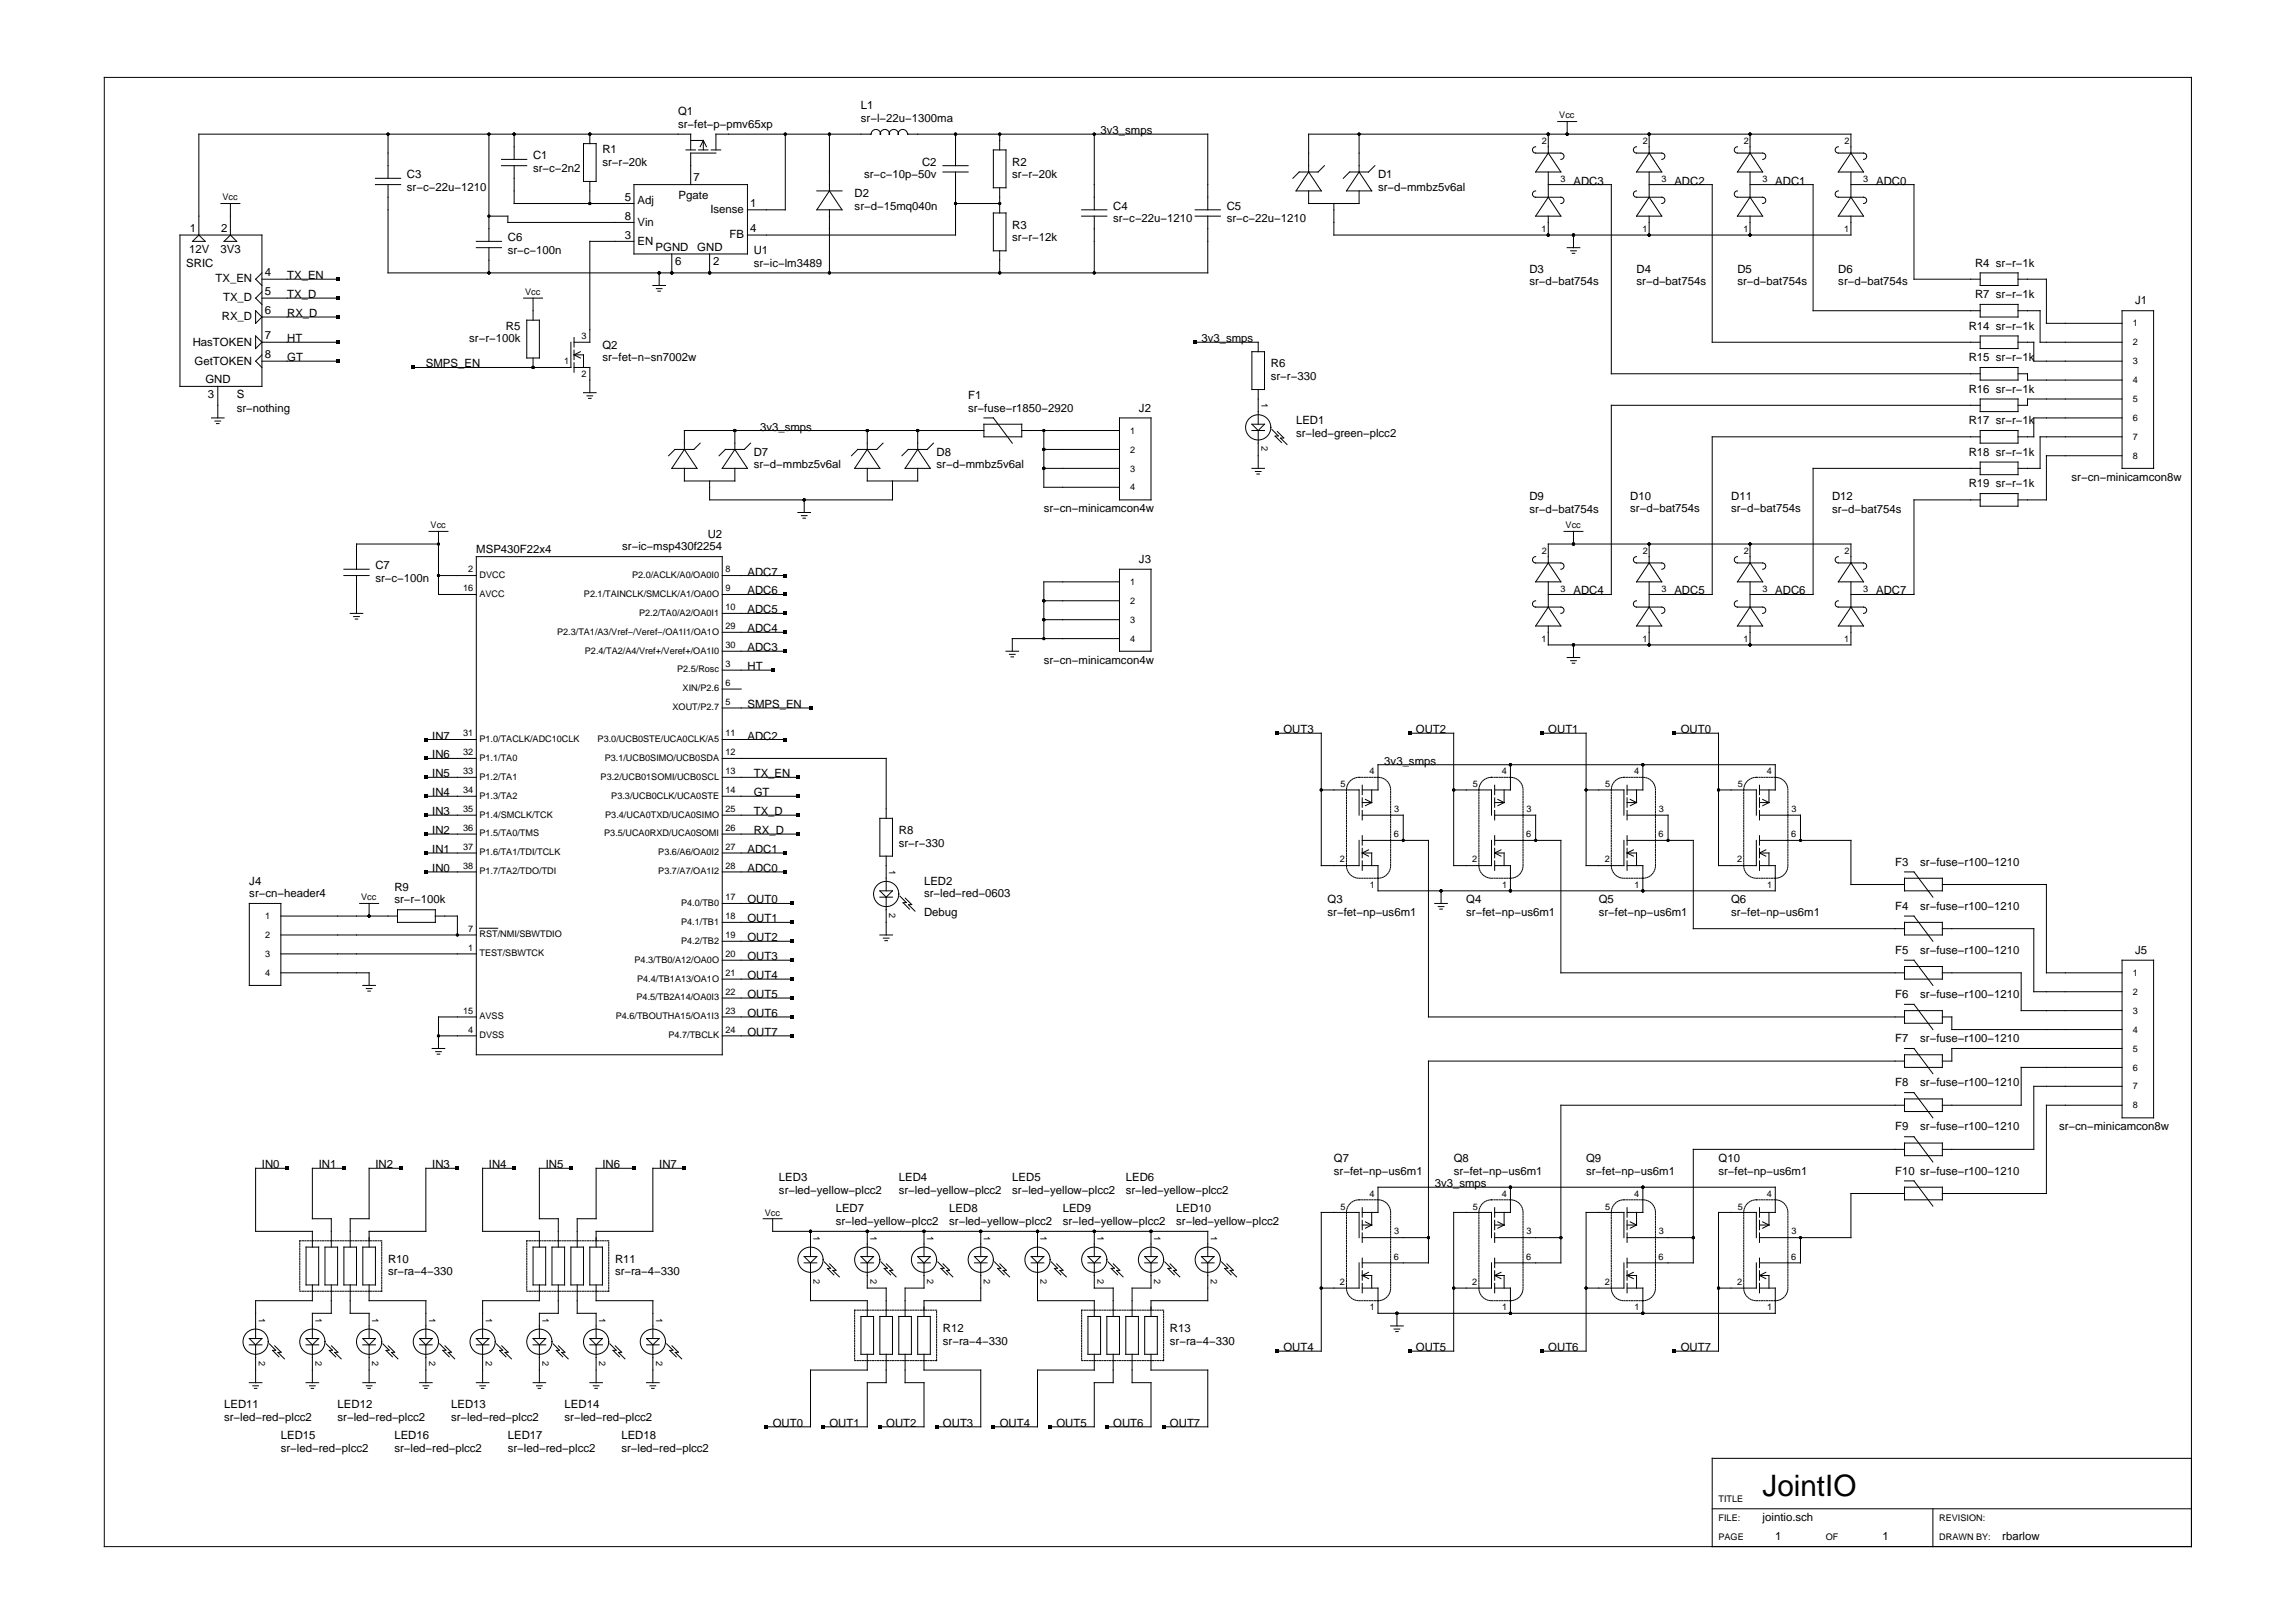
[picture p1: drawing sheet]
<svg xmlns="http://www.w3.org/2000/svg" width="297mm" height="210mm" viewBox="0 0 297 210" stroke-linecap="round" stroke-linejoin="round" font-family="sans-serif">
<defs><g id="words">
<text font-size="3.8" x="228" y="193.5">JointIO</text>
<g font-size="1.5">
<text x="87.7" y="14.9">Q1</text>
<text x="87.7" y="16.5">sr−fet−p−pmv65xp</text>
<text x="111.3" y="14.1">L1</text>
<text x="111.3" y="15.7">sr−l−22u−1300ma</text>
<text x="142.3" y="17.4">3v3_smps</text>
<text x="52.6" y="23.1">C3</text>
<text x="68.9" y="20.6">C1</text>
<text x="68.9" y="22.2">sr−c−2n2</text>
<text x="77.9" y="19.8">R1</text>
<text x="77.9" y="21.4">sr−r−20k</text>
<text x="89.7" y="23.5">7</text>
<text x="111.8" y="23.1">sr−c−10p−50v</text>
<text x="119.3" y="21.4">C2</text>
<text x="130.9" y="21.4">R2</text>
<text x="130.9" y="23.1">sr−r−20k</text>
<text x="178.2" y="23.1">D1</text>
<text x="203.5" y="23.9">ADC3</text>
<text x="216.5" y="23.9">ADC2</text>
<text x="229.6" y="23.9">ADC1</text>
<text x="242.6" y="23.9">ADC0</text>
<text x="24.5" y="30">1</text>
<text x="28.6" y="30">2</text>
<text x="52.6" y="24.7">sr−c−22u−1210</text>
<text x="80.8" y="28.4">8</text>
<text x="80.8" y="26">5</text>
<text x="82.4" y="29.2">Vin</text>
<text x="82.4" y="26.4">Adj</text>
<text x="87.8" y="25.8">Pgate</text>
<text x="91.9" y="27.6">Isense</text>
<text x="97" y="26.8">1</text>
<text x="110.5" y="25.5">D2</text>
<text x="110.5" y="27.1">sr−d−15mq040n</text>
<text x="130.9" y="29.6">R3</text>
<text x="144" y="27.1">C4</text>
<text x="144" y="28.8">sr−c−22u−1210</text>
<text x="158.6" y="27.1">C5</text>
<text x="158.6" y="28.8">sr−c−22u−1210</text>
<text x="178.2" y="24.7">sr−d−mmbz5v6al</text>
<text x="24.1" y="34.5">SRIC</text>
<text x="24.5" y="32.7">12V</text>
<text x="28.5" y="32.7">3V3</text>
<text x="34.2" y="35.7">4</text>
<text x="65.7" y="31.2">C6</text>
<text x="65.7" y="32.8">sr−c−100n</text>
<text x="80.8" y="30.8">3</text>
<text x="82.4" y="31.6">EN</text>
<text x="84.8" y="32.4">PGND</text>
<text x="87.3" y="34.3">6</text>
<text x="90.2" y="32.4">GND</text>
<text x="92.2" y="34.3">2</text>
<text x="94.3" y="30.8">FB</text>
<text x="97" y="30">4</text>
<text x="97.5" y="32.8">U1</text>
<text x="97.5" y="34.5">sr−ic−lm3489</text>
<text x="130.9" y="31.2">sr−r−12k</text>
<text x="197.8" y="35.3">D3</text>
<text x="211.7" y="35.3">D4</text>
<text x="224.7" y="35.3">D5</text>
<text x="237.8" y="35.3">D6</text>
<text x="255.4" y="34.5">R4 sr−r−1k</text>
<text x="27.9" y="36.5">TX_EN</text>
<text x="28.7" y="41.4">RX_D</text>
<text x="28.8" y="39">TX_D</text>
<text x="34.2" y="38.2">5</text>
<text x="34.2" y="40.6">6</text>
<text x="37.1" y="36.1">TX_EN</text>
<text x="37.1" y="38.6">TX_D</text>
<text x="37.1" y="41">RX_D</text>
<text x="197.8" y="36.9">sr−d−bat754s</text>
<text x="211.7" y="36.9">sr−d−bat754s</text>
<text x="224.7" y="36.9">sr−d−bat754s</text>
<text x="237.8" y="36.9">sr−d−bat754s</text>
<text x="255.4" y="38.6">R7 sr−r−1k</text>
<text x="276.2" y="39.4">J1</text>
<text x="24.9" y="44.7">HasTOKEN</text>
<text x="25.2" y="47.1">GetTOKEN</text>
<text x="34.2" y="46.3">8</text>
<text x="34.2" y="43.9">7</text>
<text x="37.1" y="44.3">HT</text>
<text x="37.1" y="46.7">GT</text>
<text x="55.1" y="47.5">SMPS_EN</text>
<text x="60.7" y="44.3">sr−r−100k</text>
<text x="65.4" y="42.6">R5</text>
<text x="77.9" y="45.1">Q2</text>
<text x="77.9" y="46.7">sr−fet−n−sn7002w</text>
<text x="155.4" y="44.3">3v3_smps</text>
<text x="164.4" y="47.5">R6</text>
<text x="254.6" y="42.6">R14 sr−r−1k</text>
<text x="254.6" y="46.7">R15 sr−r−1k</text>
<text x="26.6" y="49.6">GND</text>
<text x="26.9" y="51.4">3</text>
<text x="30.6" y="51.4">S</text>
<text x="30.6" y="53.2">sr−nothing</text>
<text x="125.2" y="51.6">F1</text>
<text x="125.2" y="53.2">sr−fuse−r1850−2920</text>
<text x="147.3" y="53.2">J2</text>
<text x="164.4" y="49.2">sr−r−330</text>
<text x="254.6" y="50.8">R16 sr−r−1k</text>
<text x="97.5" y="58.9">D7</text>
<text x="98.3" y="55.7">3v3_smps</text>
<text x="121.1" y="58.9">D8</text>
<text x="167.6" y="54.9">LED1</text>
<text x="167.6" y="56.5">sr−led−green−plcc2</text>
<text x="254.6" y="54.9">R17 sr−r−1k</text>
<text x="254.6" y="58.9">R18 sr−r−1k</text>
<text x="97.5" y="60.6">sr−d−mmbz5v6al</text>
<text x="121.1" y="60.6">sr−d−mmbz5v6al</text>
<text x="197.8" y="64.7">D9</text>
<text x="210.8" y="64.7">D10</text>
<text x="223.9" y="64.7">D11</text>
<text x="236.9" y="64.7">D12</text>
<text x="254.6" y="63">R19 sr−r−1k</text>
<text x="267.9" y="62.2">sr−cn−minicamcon8w</text>
<text x="61.6" y="71.6">MSP430F22x4</text>
<text x="80.5" y="71.2">sr−ic−msp430f2254</text>
<text x="91.5" y="69.5">U2</text>
<text x="135" y="66.3">sr−cn−minicamcon4w</text>
<text x="197.8" y="66.3">sr−d−bat754s</text>
<text x="210.8" y="66.3">sr−d−bat754s</text>
<text x="223.9" y="66.3">sr−d−bat754s</text>
<text x="236.9" y="66.3">sr−d−bat754s</text>
<text x="48.6" y="73.6">C7</text>
<text x="48.6" y="75.3">sr−c−100n</text>
<text x="96.7" y="76.9">ADC6</text>
<text x="96.7" y="74.4">ADC7</text>
<text x="147.3" y="72.8">J3</text>
<text x="203.5" y="76.9">ADC4</text>
<text x="216.5" y="76.9">ADC5</text>
<text x="229.6" y="76.9">ADC6</text>
<text x="242.6" y="76.9">ADC7</text>
<text x="96.7" y="81.8">ADC4</text>
<text x="96.7" y="79.3">ADC5</text>
<text x="96.7" y="86.7">HT</text>
<text x="96.7" y="84.2">ADC3</text>
<text x="135" y="85.9">sr−cn−minicamcon4w</text>
<text x="55.9" y="95.6">IN7</text>
<text x="96.7" y="95.6">ADC2</text>
<text x="96.7" y="91.6">SMPS_EN</text>
<text x="166" y="94.8">OUT3</text>
<text x="183.1" y="94.8">OUT2</text>
<text x="200.2" y="94.8">OUT1</text>
<text x="217.4" y="94.8">OUT0</text>
<text x="55.9" y="100.5">IN5</text>
<text x="55.9" y="98.1">IN6</text>
<text x="97.5" y="100.5">TX_EN</text>
<text x="179" y="98.9">3v3_smps</text>
<text x="55.9" y="107.9">IN2</text>
<text x="55.9" y="105.4">IN3</text>
<text x="55.9" y="103">IN4</text>
<text x="97.5" y="105.4">TX_D</text>
<text x="97.5" y="107.9">RX_D</text>
<text x="97.5" y="103">GT</text>
<text x="116.2" y="107.9">R8</text>
<text x="55.9" y="112.8">IN0</text>
<text x="55.9" y="110.3">IN1</text>
<text x="96.7" y="112.8">ADC0</text>
<text x="96.7" y="110.3">ADC1</text>
<text x="116.2" y="109.5">sr−r−330</text>
<text x="245.1" y="112">F3</text>
<text x="248.4" y="112">sr−fuse−r100−1210</text>
<text x="32.2" y="114.4">J4</text>
<text x="32.2" y="116">sr−cn−header4</text>
<text x="51" y="115.2">R9</text>
<text x="51" y="116.8">sr−r−100k</text>
<text x="96.7" y="116.8">OUT0</text>
<text x="96.7" y="119.3">OUT1</text>
<text x="119.5" y="114.4">LED2</text>
<text x="119.5" y="116">sr−led−red−0603</text>
<text x="119.5" y="118.5">Debug</text>
<text x="171.7" y="116.8">Q3</text>
<text x="171.7" y="118.5">sr−fet−np−us6m1</text>
<text x="189.6" y="116.8">Q4</text>
<text x="189.6" y="118.5">sr−fet−np−us6m1</text>
<text x="206.8" y="116.8">Q5</text>
<text x="206.8" y="118.5">sr−fet−np−us6m1</text>
<text x="223.9" y="116.8">Q6</text>
<text x="223.9" y="118.5">sr−fet−np−us6m1</text>
<text x="245.1" y="117.7">F4</text>
<text x="248.4" y="117.7">sr−fuse−r100−1210</text>
<text x="96.7" y="121.7">OUT2</text>
<text x="96.7" y="124.2">OUT3</text>
<text x="245.1" y="123.4">F5</text>
<text x="248.4" y="123.4">sr−fuse−r100−1210</text>
<text x="276.2" y="123.4">J5</text>
<text x="96.7" y="126.6">OUT4</text>
<text x="96.7" y="129.1">OUT5</text>
<text x="96.7" y="131.5">OUT6</text>
<text x="245.1" y="129.1">F6</text>
<text x="248.4" y="129.1">sr−fuse−r100−1210</text>
<text x="96.7" y="134">OUT7</text>
<text x="245.1" y="134.8">F7</text>
<text x="248.4" y="134.8">sr−fuse−r100−1210</text>
<text x="245.1" y="140.5">F8</text>
<text x="248.4" y="140.5">sr−fuse−r100−1210</text>
<text x="245.1" y="146.2">F9</text>
<text x="248.4" y="146.2">sr−fuse−r100−1210</text>
<text x="266.3" y="146.2">sr−cn−minicamcon8w</text>
<text x="33.9" y="151.1">IN0</text>
<text x="41.2" y="151.1">IN1</text>
<text x="48.6" y="151.1">IN2</text>
<text x="55.9" y="151.1">IN3</text>
<text x="63.2" y="151.1">IN4</text>
<text x="70.6" y="151.1">IN5</text>
<text x="77.9" y="151.1">IN6</text>
<text x="85.3" y="151.1">IN7</text>
<text x="100.7" y="152.7">LED3</text>
<text x="100.7" y="154.4">sr−led−yellow−plcc2</text>
<text x="116.2" y="152.7">LED4</text>
<text x="116.2" y="154.4">sr−led−yellow−plcc2</text>
<text x="130.9" y="152.7">LED5</text>
<text x="130.9" y="154.4">sr−led−yellow−plcc2</text>
<text x="145.6" y="152.7">LED6</text>
<text x="145.6" y="154.4">sr−led−yellow−plcc2</text>
<text x="172.5" y="150.3">Q7</text>
<text x="172.5" y="151.9">sr−fet−np−us6m1</text>
<text x="185.6" y="153.5">3v3_smps</text>
<text x="188" y="150.3">Q8</text>
<text x="188" y="151.9">sr−fet−np−us6m1</text>
<text x="205.1" y="150.3">Q9</text>
<text x="205.1" y="151.9">sr−fet−np−us6m1</text>
<text x="222.3" y="150.3">Q10</text>
<text x="222.3" y="151.9">sr−fet−np−us6m1</text>
<text x="245.1" y="151.9">F10 sr−fuse−r100−1210</text>
<text x="108.1" y="156.8">LED7</text>
<text x="108.1" y="158.4">sr−led−yellow−plcc2</text>
<text x="122.8" y="156.8">LED8</text>
<text x="122.8" y="158.4">sr−led−yellow−plcc2</text>
<text x="137.4" y="156.8">LED9</text>
<text x="137.4" y="158.4">sr−led−yellow−plcc2</text>
<text x="152.1" y="156.8">LED10</text>
<text x="152.1" y="158.4">sr−led−yellow−plcc2</text>
<text x="50.2" y="163.3">R10</text>
<text x="50.2" y="165">sr−ra−4−330</text>
<text x="79.5" y="163.3">R11</text>
<text x="79.5" y="165">sr−ra−4−330</text>
<text x="121.9" y="172.3">R12</text>
<text x="121.9" y="173.9">sr−ra−4−330</text>
<text x="151.3" y="172.3">R13</text>
<text x="151.3" y="173.9">sr−ra−4−330</text>
<text x="166" y="174.7">OUT4</text>
<text x="183.1" y="174.7">OUT5</text>
<text x="200.2" y="174.7">OUT6</text>
<text x="217.4" y="174.7">OUT7</text>
<text x="29" y="182.1">LED11</text>
<text x="29" y="183.7">sr−led−red−plcc2</text>
<text x="43.7" y="182.1">LED12</text>
<text x="43.7" y="183.7">sr−led−red−plcc2</text>
<text x="58.3" y="182.1">LED13</text>
<text x="58.3" y="183.7">sr−led−red−plcc2</text>
<text x="73" y="182.1">LED14</text>
<text x="73" y="183.7">sr−led−red−plcc2</text>
<text x="99.9" y="184.5">OUT0</text>
<text x="107.3" y="184.5">OUT1</text>
<text x="114.6" y="184.5">OUT2</text>
<text x="121.9" y="184.5">OUT3</text>
<text x="129.3" y="184.5">OUT4</text>
<text x="136.6" y="184.5">OUT5</text>
<text x="144" y="184.5">OUT6</text>
<text x="151.3" y="184.5">OUT7</text>
<text x="36.3" y="186.2">LED15</text>
<text x="36.3" y="187.8">sr−led−red−plcc2</text>
<text x="51" y="186.2">LED16</text>
<text x="51" y="187.8">sr−led−red−plcc2</text>
<text x="65.7" y="186.2">LED17</text>
<text x="65.7" y="187.8">sr−led−red−plcc2</text>
<text x="80.4" y="186.2">LED18</text>
<text x="80.4" y="187.8">sr−led−red−plcc2</text>
<text x="228" y="196.8">jointio.sch</text>
<text x="229.6" y="199.2">1</text>
<text x="243.5" y="199.2">1</text>
<text x="259" y="199.2">rbarlow</text>
</g>
<g font-size="1.2">
<text x="201.7" y="15.3">Vcc</text>
<text x="199.4" y="18.6">2</text>
<text x="201.8" y="23.5">3</text>
<text x="212.5" y="18.6">2</text>
<text x="214.9" y="23.5">3</text>
<text x="225.5" y="18.6">2</text>
<text x="227.9" y="23.5">3</text>
<text x="238.6" y="18.6">2</text>
<text x="241" y="23.5">3</text>
<text x="28.8" y="25.9">Vcc</text>
<text x="199.4" y="30">1</text>
<text x="212.4" y="30">1</text>
<text x="225.5" y="30">1</text>
<text x="238.5" y="30">1</text>
<text x="67.9" y="38.1">Vcc</text>
<text x="73" y="47.1">1</text>
<text x="75.2" y="43.9">3</text>
<text x="275.8" y="44.7">2</text>
<text x="275.8" y="42.2">1</text>
<text x="275.8" y="47.1">3</text>
<text x="75.2" y="48.8">2</text>
<text x="163.1" y="52.2" transform="rotate(90 163.1 52.2)">1</text>
<text x="275.8" y="49.6">4</text>
<text x="275.8" y="52">5</text>
<text x="146.2" y="58.5">2</text>
<text x="146.2" y="56.1">1</text>
<text x="163.1" y="57.7" transform="rotate(90 163.1 57.7)">2</text>
<text x="275.8" y="54.5">6</text>
<text x="275.8" y="59.3">8</text>
<text x="275.8" y="56.9">7</text>
<text x="146.2" y="61">3</text>
<text x="146.2" y="63.4">4</text>
<text x="55.7" y="68.3">Vcc</text>
<text x="199.4" y="71.6">2</text>
<text x="202.5" y="68.3">Vcc</text>
<text x="212.5" y="71.6">2</text>
<text x="225.5" y="71.6">2</text>
<text x="238.6" y="71.6">2</text>
<text x="59.9" y="76.5">16</text>
<text x="60.5" y="74">2</text>
<text x="62" y="77.2">AVCC</text>
<text x="62" y="74.7">DVCC</text>
<text x="75.5" y="77.2">P2.1/TAINCLK/SMCLK/A1/OA0O</text>
<text x="81.7" y="74.7">P2.0/ACLK/A0/OA0I0</text>
<text x="93.8" y="76.5">9</text>
<text x="93.8" y="74">8</text>
<text x="146.2" y="75.7">1</text>
<text x="201.8" y="76.5">3</text>
<text x="214.9" y="76.5">3</text>
<text x="227.9" y="76.5">3</text>
<text x="241" y="76.5">3</text>
<text x="72" y="82.1">P2.3/TA1/A3/Vref−/Veref−/OA1I1/OA1O</text>
<text x="82.7" y="79.6">P2.2/TA0/A2/OA0I1</text>
<text x="93.8" y="83.8">30</text>
<text x="93.8" y="81.4">29</text>
<text x="93.8" y="78.9">10</text>
<text x="146.2" y="80.6">3</text>
<text x="146.2" y="78.1">2</text>
<text x="146.2" y="83">4</text>
<text x="199.4" y="83">1</text>
<text x="212.4" y="83">1</text>
<text x="225.5" y="83">1</text>
<text x="238.5" y="83">1</text>
<text x="75.6" y="84.5">P2.4/TA2/A4/Vref+/Veref+/OA1I0</text>
<text x="87.6" y="87">P2.5/Rosc</text>
<text x="88.3" y="89.4">XIN/P2.6</text>
<text x="93.8" y="88.7">6</text>
<text x="93.8" y="86.3">3</text>
<text x="59.9" y="95.2">31</text>
<text x="62" y="96">P1.0/TACLK/ADC10CLK</text>
<text x="77.3" y="96">P3.0/UCB0STE/UCA0CLK/A5</text>
<text x="87" y="91.9">XOUT/P2.7</text>
<text x="93.8" y="95.2">11</text>
<text x="93.8" y="91.2">5</text>
<text x="59.9" y="97.7">32</text>
<text x="59.9" y="100.1">33</text>
<text x="62" y="98.4">P1.1/TA0</text>
<text x="62" y="100.8">P1.2/TA1</text>
<text x="77.7" y="100.8">P3.2/UCB01SOMI/UCB0SCL</text>
<text x="78.2" y="98.4">P3.1/UCB0SIMO/UCB0SDA</text>
<text x="93.8" y="100.1">13</text>
<text x="93.8" y="97.7">12</text>
<text x="173.4" y="101.8">5</text>
<text x="177.1" y="100.1">4</text>
<text x="190.5" y="101.8">5</text>
<text x="194.2" y="100.1">4</text>
<text x="207.6" y="101.8">5</text>
<text x="211.4" y="100.1">4</text>
<text x="224.7" y="101.8">5</text>
<text x="228.5" y="100.1">4</text>
<text x="59.9" y="102.6">34</text>
<text x="59.9" y="105">35</text>
<text x="59.9" y="107.5">36</text>
<text x="62" y="103.3">P1.3/TA2</text>
<text x="62" y="105.7">P1.4/SMCLK/TCK</text>
<text x="78.3" y="105.7">P3.4/UCA0TXD/UCA0SIMO</text>
<text x="79.1" y="103.3">P3.3/UCB0CLK/UCA0STE</text>
<text x="93.8" y="107.5">26</text>
<text x="93.8" y="105">25</text>
<text x="93.8" y="102.6">14</text>
<text x="180.3" y="105">3</text>
<text x="197.4" y="105">3</text>
<text x="214.6" y="105">3</text>
<text x="231.7" y="105">3</text>
<text x="59.9" y="109.9">37</text>
<text x="59.9" y="112.4">38</text>
<text x="62" y="108.2">P1.5/TA0/TMS</text>
<text x="62" y="110.6">P1.6/TA1/TDI/TCLK</text>
<text x="62" y="113.1">P1.7/TA2/TDO/TDI</text>
<text x="78.1" y="108.2">P3.5/UCA0RXD/UCA0SOMI</text>
<text x="85.1" y="113.1">P3.7/A7/OA1I2</text>
<text x="85.1" y="110.6">P3.6/A6/OA0I2</text>
<text x="93.8" y="112.4">28</text>
<text x="93.8" y="109.9">27</text>
<text x="115" y="112.5" transform="rotate(90 115 112.5)">1</text>
<text x="173.3" y="111.5">2</text>
<text x="180.3" y="108.3">6</text>
<text x="190.4" y="111.5">2</text>
<text x="197.4" y="108.3">6</text>
<text x="207.5" y="111.5">2</text>
<text x="214.5" y="108.3">6</text>
<text x="224.7" y="111.5">2</text>
<text x="231.6" y="108.3">6</text>
<text x="34.3" y="118.9">1</text>
<text x="46.7" y="116.4">Vcc</text>
<text x="88.1" y="119.6">P4.1/TB1</text>
<text x="88.1" y="117.2">P4.0/TB0</text>
<text x="93.8" y="118.9">18</text>
<text x="93.8" y="116.4">17</text>
<text x="115" y="118.1" transform="rotate(90 115 118.1)">2</text>
<text x="177.2" y="114.8">1</text>
<text x="194.3" y="114.8">1</text>
<text x="211.4" y="114.8">1</text>
<text x="228.5" y="114.8">1</text>
<text x="34.3" y="123.8">3</text>
<text x="34.3" y="121.3">2</text>
<text x="60.5" y="123">1</text>
<text x="60.5" y="120.5">7</text>
<text x="62" y="123.7">TEST/SBWTCK</text>
<text x="62" y="121.2">RST/NMI/SBWTDIO</text>
<text x="82.1" y="124.5">P4.3/TB0/A12/OA0O</text>
<text x="88.1" y="122">P4.2/TB2</text>
<text x="93.8" y="123.8">20</text>
<text x="93.8" y="121.3">19</text>
<text x="34.3" y="126.2">4</text>
<text x="59.9" y="131.1">15</text>
<text x="62" y="131.8">AVSS</text>
<text x="79.6" y="131.8">P4.6/TBOUTHA15/OA1I3</text>
<text x="82.3" y="129.4">P4.5/TB2A14/OA0I3</text>
<text x="82.4" y="126.9">P4.4/TB1A13/OA1O</text>
<text x="93.8" y="131.1">23</text>
<text x="93.8" y="128.7">22</text>
<text x="93.8" y="126.2">21</text>
<text x="275.8" y="128.7">2</text>
<text x="275.8" y="126.2">1</text>
<text x="275.8" y="131.1">3</text>
<text x="60.5" y="133.6">4</text>
<text x="62" y="134.3">DVSS</text>
<text x="86.5" y="134.3">P4.7/TBCLK</text>
<text x="93.8" y="133.6">24</text>
<text x="275.8" y="133.6">4</text>
<text x="275.8" y="136">5</text>
<text x="275.8" y="138.5">6</text>
<text x="275.8" y="143.3">8</text>
<text x="275.8" y="140.9">7</text>
<text x="177.1" y="154.8">4</text>
<text x="194.2" y="154.8">4</text>
<text x="211.4" y="154.8">4</text>
<text x="228.5" y="154.8">4</text>
<text x="98.9" y="157.2">Vcc</text>
<text x="105.2" y="159.8" transform="rotate(90 105.2 159.8)">1</text>
<text x="112.6" y="159.8" transform="rotate(90 112.6 159.8)">1</text>
<text x="119.9" y="159.8" transform="rotate(90 119.9 159.8)">1</text>
<text x="127.3" y="159.8" transform="rotate(90 127.3 159.8)">1</text>
<text x="134.6" y="159.8" transform="rotate(90 134.6 159.8)">1</text>
<text x="141.9" y="159.8" transform="rotate(90 141.9 159.8)">1</text>
<text x="149.3" y="159.8" transform="rotate(90 149.3 159.8)">1</text>
<text x="156.6" y="159.8" transform="rotate(90 156.6 159.8)">1</text>
<text x="173.4" y="156.4">5</text>
<text x="180.3" y="159.7">3</text>
<text x="190.5" y="156.4">5</text>
<text x="197.4" y="159.7">3</text>
<text x="207.6" y="156.4">5</text>
<text x="214.6" y="159.7">3</text>
<text x="224.7" y="156.4">5</text>
<text x="231.7" y="159.7">3</text>
<text x="105.2" y="165.4" transform="rotate(90 105.2 165.4)">2</text>
<text x="112.6" y="165.4" transform="rotate(90 112.6 165.4)">2</text>
<text x="119.9" y="165.4" transform="rotate(90 119.9 165.4)">2</text>
<text x="127.3" y="165.4" transform="rotate(90 127.3 165.4)">2</text>
<text x="134.6" y="165.4" transform="rotate(90 134.6 165.4)">2</text>
<text x="141.9" y="165.4" transform="rotate(90 141.9 165.4)">2</text>
<text x="149.3" y="165.4" transform="rotate(90 149.3 165.4)">2</text>
<text x="156.6" y="165.4" transform="rotate(90 156.6 165.4)">2</text>
<text x="173.3" y="166.2">2</text>
<text x="180.3" y="162.9">6</text>
<text x="190.4" y="166.2">2</text>
<text x="197.4" y="162.9">6</text>
<text x="207.5" y="166.2">2</text>
<text x="214.5" y="162.9">6</text>
<text x="224.7" y="166.2">2</text>
<text x="231.6" y="162.9">6</text>
<text x="33.5" y="170.4" transform="rotate(90 33.5 170.4)">1</text>
<text x="40.8" y="170.4" transform="rotate(90 40.8 170.4)">1</text>
<text x="48.1" y="170.4" transform="rotate(90 48.1 170.4)">1</text>
<text x="55.5" y="170.4" transform="rotate(90 55.5 170.4)">1</text>
<text x="62.8" y="170.4" transform="rotate(90 62.8 170.4)">1</text>
<text x="70.2" y="170.4" transform="rotate(90 70.2 170.4)">1</text>
<text x="77.5" y="170.4" transform="rotate(90 77.5 170.4)">1</text>
<text x="84.8" y="170.4" transform="rotate(90 84.8 170.4)">1</text>
<text x="177.2" y="169.5">1</text>
<text x="194.3" y="169.5">1</text>
<text x="211.4" y="169.5">1</text>
<text x="228.5" y="169.5">1</text>
<text x="33.5" y="176" transform="rotate(90 33.5 176)">2</text>
<text x="40.8" y="176" transform="rotate(90 40.8 176)">2</text>
<text x="48.1" y="176" transform="rotate(90 48.1 176)">2</text>
<text x="55.5" y="176" transform="rotate(90 55.5 176)">2</text>
<text x="62.8" y="176" transform="rotate(90 62.8 176)">2</text>
<text x="70.2" y="176" transform="rotate(90 70.2 176)">2</text>
<text x="77.5" y="176" transform="rotate(90 77.5 176)">2</text>
<text x="84.8" y="176" transform="rotate(90 84.8 176)">2</text>
<text x="222.3" y="196.8">FILE:</text>
<text x="222.3" y="194.3">TITLE</text>
<text x="250.8" y="196.8">REVISION:</text>
<text x="222.3" y="199.2">PAGE</text>
<text x="236.1" y="199.2">OF</text>
<text x="250.8" y="199.2">DRAWN BY:</text>
</g>
</g></defs>
<g fill="none" stroke="#000" stroke-width=".13">
<path d="M13.5 10h269.9v190h-269.9zM50.2 17.4v5.7M63.2 17.4v13.8M66.5 17.4v3.2M75.5 18.6h1.6v4.9h-1.6zM76.3 17.4v1.2M88.7 19.4h1.2M89.3 19.4v-2h-63.6v13M89.3 18.2h1.7M90.3 19.4h1.3M91 18.2l-.4 .8M91 18.2l.4 .8"/>
<path d="M91 18.2v1.2M92 19.4h1.2M92.6 19.4v-2h20.1a.6 .6 0 0 1 .6-.7 .6 .6 0 0 1 .6 .7 .58 .58 0 0 1 .5-.7 .58 .58 0 0 1 .6 .7 .58 .58 0 0 1 .6-.7 .58 .58 0 0 1 .6 .7 .6 .6 0 0 1 .6-.7 .6 .6 0 0 1 .6 .7h38.8v9.7M92.6 19.8h-3.3v4.1M101.6 17.4v9.7h-4.9M107.3 17.4v7.3M123.6 17.4v4M128.5 19.4h1.6v4.9h-1.6zM129.3 17.4v2M141.5 17.4v9.7M175.8 17.4v4.8M198.6 19a.41 .41 0 0 0-.4 .4 .41 .41 0 0 0 .4 .4h3.3a.41 .41 0 0 1 .4 .4 .41 .41 0 0 1-.4 .4"/>
<path d="M200.2 19.8l1.7 2.4h-3.3zM200.2 17.4v2.4M201.5 15.7h2.4M202.7 15.7v1.7M211.7 19a.41 .41 0 0 0-.5 .4 .41 .41 0 0 0 .5 .4h3.2a.41 .41 0 0 1 .4 .4 .41 .41 0 0 1-.4 .4M213.3 19.8l1.6 2.4h-3.2zM213.3 17.4v2.4M224.7 19a.41 .41 0 0 0-.4 .4 .41 .41 0 0 0 .4 .4h3.3a.41 .41 0 0 1 .4 .4 .41 .41 0 0 1-.4 .4M226.3 19.8l1.7 2.4h-3.3zM226.3 17.4v2.4M237.8 19a.41 .41 0 0 0-.5 .4 .41 .41 0 0 0 .5 .4h3.2a.41 .41 0 0 1 .4 .4 .41 .41 0 0 1-.4 .4M239.4 19.8v-2.4h-70.2v4.8"/>
<path d="M239.4 19.8l1.6 2.4h-3.2zM23.3 30.4h10.6v19.6h-10.6zM24.9 31.2l.8-.8 .8 .8zM28.6 26.3h2.4M29 31.2l.8-.8 .8 .8zM29.8 26.3v4.1M33.9 36.1h9.8M33.9 38.6h9.8M33.9 35.3l-.8 .8 .8 .8M33.9 37.7l-.8 .9 .8 .8M48.6 23.9h3.2M48.6 23.1h3.2"/>
<path d="M50.2 23.9v11.4h106v-7.3M61.6 31.2h3.3M61.6 32h3.3M63.2 28h2.5v.8h16.3M63.2 32v3.3M64.9 21.4h3.2M64.9 20.6h3.2M66.5 21.4v4.9h15.5M67.7 38.6h2.5M68.9 38.6v2.8M76.3 23.5v2.8M82 31.2h-5.7v13.1h-2.1"/>
<path d="M82 23.9h14.7v8.9h-14.7zM84.4 36.9h1.7M84.9 37.3h.7M85.1 37.7h.3M85.3 35.3v1.6M86.9 32.8v2.5M91.8 32.8v2.5M105.6 24.7h3.3M107.3 24.7l1.6 2.4h-3.3zM107.3 27.1v8.2M121.9 22.2h3.3M121.9 21.4h3.3"/>
<path d="M123.6 22.2v8.2h-26.9M123.6 26.3h5.7M128.5 27.5h1.6v4.9h-1.6zM129.3 24.3v3.2M129.3 32.4v2.9M139.9 28h3.3M139.9 27.1h3.3M141.5 28v7.3M154.6 28h3.2M154.6 27.1h3.2M169.2 24.7v1.6h6.6v-1.6M169.2 22.2l1.7 2.5h-3.3z"/>
<path d="M171.3 21.4l-.8 .8h-2.5l-.8 .9M172.5 26.3v4.1h66.9v-2.4M175.8 22.2l1.6 2.5h-3.3zM177.8 21.4l-.8 .8h-2.4l-.9 .9M198.6 24.7a.41 .41 0 0 0-.4 .4 .41 .41 0 0 0 .4 .4h3.3a.41 .41 0 0 1 .4 .4 .41 .41 0 0 1-.4 .4M200.2 25.5l1.7 2.5h-3.3zM200.2 23.9h8.2v24.4h47.7M200.2 22.2v3.3M200.2 28v2.4M202.7 32h1.6M203.1 32.4h.8M203.3 32.8h.4"/>
<path d="M203.5 30.4v1.6M211.7 24.7a.41 .41 0 0 0-.5 .4 .41 .41 0 0 0 .5 .4h3.2a.41 .41 0 0 1 .4 .4 .41 .41 0 0 1-.4 .4M213.3 23.9h8.1v20.4h34.7M213.3 25.5l1.6 2.5h-3.2zM213.3 22.2v3.3M213.3 28v2.4M224.7 24.7a.41 .41 0 0 0-.4 .4 .41 .41 0 0 0 .4 .4h3.3a.41 .41 0 0 1 .4 .4 .41 .41 0 0 1-.4 .4M226.3 25.5l1.7 2.5h-3.3zM226.3 23.9h8.2v16.3h21.6M226.3 22.2v3.3M226.3 28v2.4M237.8 24.7a.41 .41 0 0 0-.5 .4 .41 .41 0 0 0 .5 .4h3.2a.41 .41 0 0 1 .4 .4 .41 .41 0 0 1-.4 .4"/>
<path d="M239.4 23.9h8.1v12.2h8.6M239.4 25.5l1.6 2.5h-3.2zM239.4 22.2v3.3M256.1 39.4h4.9v1.6h-4.9zM256.1 35.3h4.9v1.6h-4.9zM261 36.1h3.7v5.7h9.7M27.4 54h1.6M27.8 54.5h.7M28 54.8h.3M28.2 50v4M33.1 43.4l.8 .9-.8 .8zM33.1 40.2l.8 .8-.8 .8z"/>
<path d="M33.9 44.3h9.8M33.9 46.7h9.8M33.9 41h9.8M33.9 45.9l-.8 .8 .8 .8M68.1 41.4h1.7v4.9h-1.7zM68.9 46.3v1.2M73.8 44.3v3.2h-20.4M74.2 47.5h2.1v3.3M74.2 45.9h1.3v1.6M74.2 45.9l.9 .4M74.2 43.7v1.2M74.2 45.3v1.2"/>
<path d="M74.2 46.9v1.2M75.1 45.5l-.9 .4M75.5 50.8h1.6M75.9 51.2h.7M76.1 51.5h.3M88.5 58.1l1.6 2.5h-3.2zM90.6 57.3l-.9 .8h-2.4l-.8 .8M95 58.1l1.7 2.5h-3.3zM95 55.7v2.4M97.1 57.3l-.8 .8h-2.5l-.8 .8M112.2 58.1l1.6 2.5h-3.3zM112.2 55.7v2.4"/>
<path d="M114.2 57.3l-.8 .8h-2.5l-.8 .8M118.7 58.1l1.6 2.5h-3.2zM118.7 55.7v2.4M120.7 57.3l-.8 .8h-2.4l-.9 .8M127.3 54h1.2l2.4 3.3M127.3 54.9h4.8v1.6h-4.8zM127.3 55.7h-38.8v2.4M132.1 55.7h12.7M135 58.1h9.8M135 55.7v7.3h9.8M144.8 54h4.1v10.7h-4.1zM154.6 44.3h8.1v1.2"/>
<path d="M161.9 45.5h1.6v4.9h-1.6zM161.9 54.9h1.6l-.8 .8zM161.9 55.7h1.6M162.7 50.4v4.5M162.7 55.7v4.9M164.5 55.5l.8 .9h-.4l.8 .8M165.2 55.8l.8 .8-.4 .1 .9 .8M256.1 56.5h-34.7v20.4h-8.1M256.1 52.4h-47.7v24.5h-8.2M256.1 47.5h4.9v1.7h-4.9zM256.1 51.6h4.9v1.6h-4.9zM256.1 55.7h4.9v1.6h-4.9z"/>
<path d="M256.1 43.4h4.9v1.7h-4.9zM256.1 59.8h4.9v1.6h-4.9zM261 44.3h2v2.4h11.4M261 40.2h2.8v4.1h10.6M261 48.3h1.2v.9h12.2M274.4 54h-11.4v2.5h-2M274.4 58.9h-9.7v5.8h-3.7M274.4 51.6h-12.2v.8h-1.2M274.4 56.5h-10.6v4.1h-2.8M274.4 40.2h4.1v20.4h-4.1zM44.5 74.4h3.2M44.5 73.6h3.2"/>
<path d="M45.3 79.3h1.6M45.7 79.7h.8M46.1 74.4v4.9M55.5 68.7h2.4M56.7 68.7v8.2h4.9M56.7 74.4h4.9M56.7 70.4h-10.6v3.2M61.6 72h31.8v64.4h-31.8zM88.5 60.6v1.6h6.5v-1.6M91.8 62.2v2.5h23.6v-2.5M93.4 76.9h8.2M93.4 79.3h8.2"/>
<path d="M93.4 74.4h8.2M103.2 66.3h1.6M103.6 66.7h.8M103.8 67h.4M104 64.7v1.6M112.2 60.6v1.6h6.5v-1.6M135 60.6h9.8M135 77.7h9.8M144.8 73.6h4.1v10.6h-4.1zM144.8 75.3h-9.8v7.3M161.9 60.6h1.6M162.4 61h.7"/>
<path d="M162.6 61.3h.3M198.6 77.7a.41 .41 0 0 0-.4 .4 .41 .41 0 0 0 .4 .4h3.3a.41 .41 0 0 1 .4 .4 .41 .41 0 0 1-.4 .4M198.6 72a.41 .41 0 0 0-.4 .4 .41 .41 0 0 0 .4 .4h3.3a.41 .41 0 0 1 .4 .4 .41 .41 0 0 1-.4 .4M200.2 72.8v-2.4h39.2v2.4M200.2 75.3v3.2M200.2 78.5l1.7 2.5h-3.3zM200.2 72.8l1.7 2.5h-3.3zM202.3 68.7h2.4M203.5 68.7v1.7M211.7 77.7a.41 .41 0 0 0-.5 .4 .41 .41 0 0 0 .5 .4h3.2a.41 .41 0 0 1 .4 .4 .41 .41 0 0 1-.4 .4M211.7 72a.41 .41 0 0 0-.5 .4 .41 .41 0 0 0 .5 .4h3.2a.41 .41 0 0 1 .4 .4 .41 .41 0 0 1-.4 .4M213.3 70.4v2.4"/>
<path d="M213.3 75.3v3.2M213.3 78.5l1.6 2.5h-3.2zM213.3 72.8l1.6 2.5h-3.2zM224.7 77.7a.41 .41 0 0 0-.4 .4 .41 .41 0 0 0 .4 .4h3.3a.41 .41 0 0 1 .4 .4 .41 .41 0 0 1-.4 .4M224.7 72a.41 .41 0 0 0-.4 .4 .41 .41 0 0 0 .4 .4h3.3a.41 .41 0 0 1 .4 .4 .41 .41 0 0 1-.4 .4M226.3 70.4v2.4M226.3 75.3v3.2M226.3 78.5l1.7 2.5h-3.3zM226.3 72.8l1.7 2.5h-3.3zM237.8 77.7a.41 .41 0 0 0-.5 .4 .41 .41 0 0 0 .5 .4h3.2a.41 .41 0 0 1 .4 .4 .41 .41 0 0 1-.4 .4M237.8 72a.41 .41 0 0 0-.5 .4 .41 .41 0 0 0 .5 .4h3.2a.41 .41 0 0 1 .4 .4 .41 .41 0 0 1-.4 .4M239.4 75.3v3.2"/>
<path d="M239.4 78.5l1.6 2.5h-3.2zM239.4 72.8l1.6 2.5h-3.2zM256.1 60.6h-21.6v16.3h-8.2M256.1 64.7h-8.6v12.2h-8.1M256.1 63.8h4.9v1.7h-4.9zM45.9 80.1h.4M55.1 95.6h6.5M55.1 98.1h6.5M93.4 95.6h8.2M93.4 98.1h21.2v7.7M93.4 91.6h11.4M93.4 89.1h2.5"/>
<path d="M93.4 86.7h6.5M93.4 84.2h8.2M93.4 81.8h8.2M130.1 84.2h1.6M130.6 84.6h.7M130.8 85h.3M135 80.1h9.8M144.8 82.6h-13.9v1.6M165.2 94.8h5.7v17.2h4.9v-3.3M182.3 94.8h5.7v17.2h4.9v-3.3M195.3 98.9v3.3h-2M199.4 94.8h5.7v17.2h4.9v-3.3"/>
<path d="M200.2 81v2.4h39.2v-2.4M202.7 85h1.6M203.1 85.4h.8M203.3 85.8h.4M203.5 83.4v1.6M212.5 98.9v3.3h-2.1M213.3 81v2.4M216.5 94.8h5.8v17.2h4.9v-3.3M226.3 81v2.4M32.2 116.8h4.1v10.6h-4.1zM36.3 118.5h15.1M46.5 116.8h2.5"/>
<path d="M47.7 116.8v1.7M51.4 117.7h4.9v1.6h-4.9zM55.1 100.5h6.5M55.1 103h6.5M55.1 105.4h6.5M55.1 107.9h6.5M55.1 110.3h6.5M55.1 112.8h6.5M56.3 118.5h2.9v2.4M93.4 100.5h9.8M93.4 103h9.8M93.4 105.4h9.8"/>
<path d="M93.4 107.9h9.8M93.4 110.3h8.2M93.4 112.8h8.2M93.4 119.3h9M93.4 116.8h9M113.8 105.8h1.6v4.9h-1.6zM113.8 115.2h1.6l-.8 .8zM113.8 116h1.6M114.6 110.7v4.5M114.6 116v4.9M116.4 115.9l.8 .8-.4 .1 .8 .8M117.1 116.2l.8 .8h-.4l.8 .8"/>
<path d="M170.9 102.2h4.9v3.2M174.1 112v.1M174.1 102.2v.1M174.1 102.5v.2M174.1 102.8v.2M174.1 103.1v.2M174.1 103.5v.1M174.1 103.8v.2M174.1 104.1v.2M174.1 104.4v.2M174.1 104.8v.1M174.1 105.1v.2"/>
<path d="M174.1 105.4v.2M174.1 105.8v.1M174.1 106.1v.1M174.1 106.4v.2M174.1 106.7v.2M174.1 107.1v.1M174.1 107.4v.1M174.1 107.7v.2M174.1 108v.2M174.1 108.4v.1M174.1 108.7v.2M174.1 109v.2"/>
<path d="M174.1 109.3v.2M174.1 109.7v.1M174.1 110v.2M174.1 110.3v.2M174.1 110.6v.2M174.1 111v.1M174.1 111.3v.2M174.1 111.6v.2M174.2 101.9l-.1 .1M174.2 112.2v.2M174.2 101.6v.1M174.2 112.5l.1 .1"/>
<path d="M174.4 101.3l-.1 .2M174.4 112.8v.1M174.5 101.1l-.1 .1M174.5 113l.1 .1M174.7 100.9l-.1 .1M174.7 113.2l.1 .1M175 100.8h-.2M175 113.4h.1M175.2 100.6l-.1 .1M175.2 113.5h.2M175.5 100.6h-.1M175.5 113.6h.1"/>
<path d="M175.8 113.6h.1M175.9 100.5h-.3M176.1 100.5h.2M176.1 113.6h.2M176.2 105.4h5.3v3.3M176.2 110.3h1.2v1.7M176.2 108.7h8.5v22.8h61.6M176.2 112h2v3.2h51.4v-3.2h-2M176.2 102.2h2v-3.3h51.4v3.3h-2M176.2 103.8h1.2M176.2 110.3l.8 .4M176.2 101.6v1.2"/>
<path d="M176.2 103.2v1.2M176.2 104.8v1.2M176.2 108.1v1.2M176.2 109.7v1.2M176.2 111.3v1.3M176.4 100.5h.2M176.4 113.6h.2M176.6 103.4l.8 .4M176.8 100.5h.1M176.8 113.6h.1M177 109.9l-.8 .4M177.1 100.5h.1"/>
<path d="M177.1 113.6h.1M177.4 100.5h.2M177.4 113.6h.2M177.4 102.2v1.6M177.4 103.8l-.8 .4M177.7 100.5h.2M177.7 113.6h.2M178.1 100.5h.1M178.4 100.5l.1 .1M178.4 113.6h-.3M178.6 100.6h.2M178.6 113.5l-.1 .1"/>
<path d="M178.9 100.7l.1 .1M178.9 113.4l-.1 .1M179.2 100.8l.1 .1M179.2 113.3l-.2 .1M179.4 101l.1 .1M179.4 113.1l-.1 .1M179.6 101.2v.1M179.6 112.9l-.1 .1M179.7 101.5l.1 .1M179.7 112.6l-.1 .2M179.8 101.7v.2M179.8 112.4v.1"/>
<path d="M179.8 102l.1 .2M179.8 112.1v.1M179.9 102.3v.2M179.9 102.7v.1M179.9 103v.1M179.9 103.3v.2M179.9 103.6v.2M179.9 104v.1M179.9 104.3v.1M179.9 104.6v.2M179.9 104.9v.2M179.9 105.3v.1"/>
<path d="M179.9 105.6v.2M179.9 105.9v.2M179.9 106.2v.2M179.9 106.6v.1M179.9 106.9v.2M179.9 107.2v.2M179.9 107.5v.2M179.9 107.9v.1M179.9 108.2v.2M179.9 108.5v.2M179.9 108.9v.1M179.9 109.2v.1"/>
<path d="M179.9 109.5v.2M179.9 109.8v.2M179.9 110.2v.1M179.9 110.5v.1M179.9 110.8v.2M179.9 111.1v.2M179.9 111.5v.1M179.9 111.8v.2M185.6 116.8h1.6M186 117.3h.7M186.2 117.6h.3M186.4 115.2v1.6"/>
<path d="M188 102.2h4.9v3.2M191.3 112v.1M191.3 102.2v.1M191.3 102.5v.2M191.3 102.8v.2M191.3 103.1v.2M191.3 103.5v.1M191.3 103.8v.2M191.3 104.1v.2M191.3 104.4v.2M191.3 104.8v.1M191.3 105.1v.2"/>
<path d="M191.3 105.4v.2M191.3 105.8v.1M191.3 106.1v.1M191.3 106.4v.2M191.3 106.7v.2M191.3 107.1v.1M191.3 107.4v.1M191.3 107.7v.2M191.3 108v.2M191.3 108.4v.1M191.3 108.7v.2M191.3 109v.2"/>
<path d="M191.3 109.3v.2M191.3 109.7v.1M191.3 110v.2M191.3 110.3v.2M191.3 110.6v.2M191.3 111v.1M191.3 111.3v.2M191.3 111.6v.2M191.3 101.9v.1M191.3 112.2v.2M191.4 101.6l-.1 .1M191.4 112.5v.1"/>
<path d="M191.5 101.3l-.1 .2M191.5 112.8l.1 .1M191.6 101.1v.1M191.6 113l.1 .1M191.9 100.9l-.2 .1M191.9 113.2l.1 .1M192.1 100.8h-.1M192.1 113.4h.1M192.3 100.6l-.1 .1M192.3 113.5h.2M192.6 100.6h-.1M192.6 113.6h.2"/>
<path d="M192.9 113.6h.2M193.1 100.5h-.3M193.2 100.5h.2M193.2 113.6h.2M193.3 105.4h5.3v3.3M193.3 110.3h1.2v1.7M193.3 108.7h8.6v17.1h44.4M193.3 112h2v3.2M193.3 103.8h1.2M193.3 110.3l.8 .4M193.3 101.6v1.2M193.3 103.2v1.2"/>
<path d="M193.3 104.8v1.2M193.3 108.1v1.2M193.3 109.7v1.2M193.3 111.3v1.3M193.6 100.5h.1M193.6 113.6h.1M193.7 103.4l.8 .4M193.9 100.5h.1M193.9 113.6h.1M194.1 109.9l-.8 .4M194.2 100.5h.2M194.2 113.6h.2"/>
<path d="M194.5 100.5h.2M194.5 113.6h.2M194.5 102.2v1.6M194.5 103.8l-.8 .4M194.9 100.5h.1M194.9 113.6h.1M195.2 100.5h.1M195.5 100.5l.1 .1M195.5 113.6h-.3M195.8 100.6h.1M195.8 113.5l-.2 .1M196 100.7l.2 .1"/>
<path d="M196 113.4l-.1 .1M196.3 100.8l.1 .1M196.3 113.3l-.1 .1M196.5 101l.1 .1M196.5 113.1l-.1 .1M196.7 101.2l.1 .1M196.7 112.9l-.1 .1M196.8 101.5l.1 .1M196.8 112.6v.2M196.9 101.7l.1 .2M196.9 112.4v.1M197 102v.2"/>
<path d="M197 112.1v.1M197 102.3v.2M197 102.7v.1M197 103v.1M197 103.3v.2M197 103.6v.2M197 104v.1M197 104.3v.1M197 104.6v.2M197 104.9v.2M197 105.3v.1M197 105.6v.2"/>
<path d="M197 105.9v.2M197 106.2v.2M197 106.6v.1M197 106.9v.2M197 107.2v.2M197 107.5v.2M197 107.9v.1M197 108.2v.2M197 108.5v.2M197 108.9v.1M197 109.2v.1M197 109.5v.2"/>
<path d="M197 109.8v.2M197 110.2v.1M197 110.5v.1M197 110.8v.2M197 111.1v.2M197 111.5v.1M197 111.8v.2M205.1 102.2h4.9v3.2M208.4 112v.1M208.4 102.2v.1M208.4 102.5v.2M208.4 102.8v.2"/>
<path d="M208.4 103.1v.2M208.4 103.5v.1M208.4 103.8v.2M208.4 104.1v.2M208.4 104.4v.2M208.4 104.8v.1M208.4 105.1v.2M208.4 105.4v.2M208.4 105.8v.1M208.4 106.1v.1M208.4 106.4v.2M208.4 106.7v.2"/>
<path d="M208.4 107.1v.1M208.4 107.4v.1M208.4 107.7v.2M208.4 108v.2M208.4 108.4v.1M208.4 108.7v.2M208.4 109v.2M208.4 109.3v.2M208.4 109.7v.1M208.4 110v.2M208.4 110.3v.2M208.4 110.6v.2"/>
<path d="M208.4 111v.1M208.4 111.3v.2M208.4 111.6v.2M208.4 101.9v.1M208.4 112.2v.2M208.5 101.6l-.1 .1M208.5 112.5v.1M208.6 101.3l-.1 .2M208.6 112.8l.1 .1M208.8 101.1l-.1 .1M208.8 113l.1 .1M209 100.9l-.1 .1"/>
<path d="M209 113.2l.1 .1M209.2 100.8h-.1M209.2 113.4h.1M209.5 100.6l-.2 .1M209.5 113.5h.1M209.7 100.6h-.1M209.7 113.6h.2M210 113.6h.2M210.2 100.5h-.3M210.4 100.5h.1M210.4 113.6h.1M210.4 105.4h5.3v3.3"/>
<path d="M210.4 110.3h1.3v1.7M210.4 108.7h8.6v11.4h27.3M210.4 112h2.1v3.2M210.4 103.8h1.3M210.4 110.3l.8 .4M210.4 101.6v1.2M210.4 103.2v1.2M210.4 104.8v1.2M210.4 108.1v1.2M210.4 109.7v1.2M210.4 111.3v1.3M210.7 100.5h.1"/>
<path d="M210.7 113.6h.1M210.8 103.4l.9 .4M211 100.5h.2M211 113.6h.2M211.2 109.9l-.8 .4M211.3 100.5h.2M211.3 113.6h.2M211.7 100.5h.1M211.7 113.6h.1M211.7 102.2v1.6M211.7 103.8l-.9 .4M212 100.5h.1"/>
<path d="M212 113.6h.1M212.3 100.5h.2M212.6 100.5l.2 .1M212.6 113.6h-.3M212.9 100.6h.1M212.9 113.5l-.1 .1M213.2 100.7l.1 .1M213.2 113.4l-.2 .1M213.4 100.8l.1 .1M213.4 113.3l-.1 .1M213.6 101l.1 .1M213.6 113.1l-.1 .1"/>
<path d="M213.8 101.2l.1 .1M213.8 112.9l-.1 .1M213.9 101.5l.1 .1M213.9 112.6v.2M214 101.7l.1 .2M214 112.4v.1M214.1 102v.2M214.1 112.1v.1M214.1 102.3v.2M214.1 102.7v.1M214.1 103v.1M214.1 103.3v.2"/>
<path d="M214.1 103.6v.2M214.1 104v.1M214.1 104.3v.1M214.1 104.6v.2M214.1 104.9v.2M214.1 105.3v.1M214.1 105.6v.2M214.1 105.9v.2M214.1 106.2v.2M214.1 106.6v.1M214.1 106.9v.2M214.1 107.2v.2"/>
<path d="M214.1 107.5v.2M214.1 107.9v.1M214.1 108.2v.2M214.1 108.5v.2M214.1 108.9v.1M214.1 109.2v.1M214.1 109.5v.2M214.1 109.8v.2M214.1 110.2v.1M214.1 110.5v.1M214.1 110.8v.2M214.1 111.1v.2"/>
<path d="M214.1 111.5v.1M214.1 111.8v.2M222.3 102.2h4.9v3.2M225.5 112v.1M225.5 102.2v.1M225.5 102.5v.2M225.5 102.8v.2M225.5 103.1v.2M225.5 103.5v.1M225.5 103.8v.2M225.5 104.1v.2M225.5 104.4v.2"/>
<path d="M225.5 104.8v.1M225.5 105.1v.2M225.5 105.4v.2M225.5 105.8v.1M225.5 106.1v.1M225.5 106.4v.2M225.5 106.7v.2M225.5 107.1v.1M225.5 107.4v.1M225.5 107.7v.2M225.5 108v.2M225.5 108.4v.1"/>
<path d="M225.5 108.7v.2M225.5 109v.2M225.5 109.3v.2M225.5 109.7v.1M225.5 110v.2M225.5 110.3v.2M225.5 110.6v.2M225.5 111v.1M225.5 111.3v.2M225.5 111.6v.2M225.5 101.9v.1M225.5 112.2l.1 .2"/>
<path d="M225.6 101.6v.1M225.6 112.5l.1 .1M225.7 101.3v.2M225.7 112.8l.1 .1M225.9 101.1l-.1 .1M225.9 113l.1 .1M226.1 100.9l-.1 .1M226.1 113.2l.1 .1M226.3 100.8h-.1M226.3 113.4h.2M226.6 100.6l-.1 .1M226.6 113.5h.1"/>
<path d="M226.9 100.6h-.2M226.9 113.6h.1M227.2 113.6h.1M227.3 100.5h-.3M227.5 100.5h.1M227.5 113.6h.1M227.6 105.4h5.3v3.3M227.6 110.3h1.2v1.7M227.6 108.7h11.8v5.7h6.9M227.6 110.3l.8 .4M227.6 101.6v1.2M227.6 103.2v1.2"/>
<path d="M227.6 104.8v1.2M227.6 108.1v1.2M227.6 109.7v1.2M227.6 111.3v1.3M227.6 103.8h1.2M227.8 100.5h.2M227.8 113.6h.2M228 103.4l.8 .4M228.1 100.5h.2M228.1 113.6h.2M228.4 109.9l-.8 .4M228.5 100.5h.1"/>
<path d="M228.5 113.6h.1M228.8 100.5h.1M228.8 102.2v1.6M228.8 103.8l-.8 .4M228.8 113.6h.1M229.1 100.5h.2M229.1 113.6h.2M229.4 100.5h.2M229.7 100.5l.2 .1M229.7 113.6h-.3M230 100.6h.2M230 113.5l-.1 .1"/>
<path d="M230.3 100.7l.1 .1M230.3 113.4l-.1 .1M230.5 100.8l.1 .1M230.5 113.3l-.1 .1M230.8 101v.1M230.8 113.1l-.2 .1M230.9 101.2l.1 .1M230.9 112.9l-.1 .1M231.1 101.5v.1M231.1 112.6l-.1 .2M231.2 101.7v.2M231.2 112.4l-.1 .1"/>
<path d="M231.2 102v.2M231.2 112.1v.1M231.2 102.3v.2M231.2 102.7v.1M231.2 103v.1M231.2 103.3v.2M231.2 103.6v.2M231.2 104v.1M231.2 104.3v.1M231.2 104.6v.2M231.2 104.9v.2M231.2 105.3v.1"/>
<path d="M231.2 105.6v.2M231.2 105.9v.2M231.2 106.2v.2M231.2 106.6v.1M231.2 106.9v.2M231.2 107.2v.2M231.2 107.5v.2M231.2 107.9v.1M231.2 108.2v.2M231.2 108.5v.2M231.2 108.9v.1M231.2 109.2v.1"/>
<path d="M231.2 109.5v.2M231.2 109.8v.2M231.2 110.2v.1M231.2 110.5v.1M231.2 110.8v.2M231.2 111.1v.2M231.2 111.5v.1M231.2 111.8v.2M246.3 119.3h4.9v1.6h-4.9zM246.3 112.8h1.2l2.5 3.2M246.3 118.5h1.2l2.5 3.2M246.3 113.6h4.9v1.6h-4.9z"/>
<path d="M251.2 114.4h13.5v11.4h9.7M36.3 123.4h25.3M36.3 120.9h25.3M36.3 125.8h11.4v1.6M46.9 127.4h1.7M47.4 127.9h.7M47.6 128.2h.3M55.9 135.6h1.6M56.3 136h.8M56.5 136.3h.4M56.7 134h4.9M61.6 131.5h-4.9v4.1"/>
<path d="M62 120.1h2.4M93.4 134h9M93.4 131.5h9M93.4 124.2h9M93.4 121.7h9M93.4 129.1h9M93.4 126.6h9M113.8 120.9h1.6M114.2 121.3h.8M114.4 121.7h.4M246.3 136.4h4.9v1.6h-4.9zM246.3 124.2h1.2l2.5 3.2"/>
<path d="M246.3 125h4.9v1.6h-4.9zM246.3 135.6h1.2l2.5 3.3M246.3 130.7h4.9v1.6h-4.9zM246.3 129.9h1.2l2.5 3.3M246.3 137.2h-61.6v26.1h-8.5M251.2 131.5h1.2v1.7h22M251.2 125.8h10.2v4.9h13M251.2 120.1h11.8v8.2h11.4M274.4 124.2h4.1v20.4h-4.1zM274.4 135.6h-22v1.6h-1.2M274.4 138h-13v4.9h-10.2M37.1 151.1h-4v8.1h7.3v2.1"/>
<path d="M44.5 151.1h-4.1v6.5h2.4v3.7M51.8 151.1h-4.1v6.5h-2.4v3.7M59.2 151.1h-4.1v8.1h-7.4v2.1M66.5 151.1h-4.1v8.1h7.4v2.1M73.8 151.1h-4v6.5h2.4v3.7M82 151.1h-4.9v6.5h-2.4v3.7M88.5 151.1h-4.1v8.1h-7.3v2.1M98.7 157.6h2.5M99.9 157.6v1.6h56.3v3.3M104.8 159.2v3.3M112.2 159.2v3.3M119.5 159.2v3.3"/>
<path d="M126.8 159.2v3.3M134.2 159.2v3.3M141.5 159.2v3.3M148.9 159.2v3.3M174.1 156.8v.2M174.1 157.1v.2M174.1 157.5v.1M174.1 157.8v.1M174.1 158.1v.2M174.1 158.4v.2M174.1 158.8v.1M174.1 159.1v.1"/>
<path d="M174.1 159.4v.2M174.1 159.7v.2M174.2 156.5l-.1 .2M174.2 156.2v.2M174.4 156l-.1 .1M174.5 155.8l-.1 .1M174.7 155.6h-.1M175 155.4l-.2 .1M175.2 155.3h-.1M175.5 155.2h-.1M175.9 155.2h-.3M176.1 155.2h.2"/>
<path d="M176.2 156.8h2v-3.3h51.4v3.3h-2M176.2 156.2v1.2M176.2 157.8v1.2M176.2 159.5v1.2M176.2 158.4h1.2M176.4 155.2h.2M176.6 158l.8 .4M176.8 155.2h.1M177.1 155.2h.1M177.4 155.2h.2M177.4 156.8v1.6M177.4 158.4l-.8 .4"/>
<path d="M177.7 155.2h.2M178.1 155.2h.1M178.4 155.2h.1M178.6 155.2l.2 .1M178.9 155.3l.1 .1M179.2 155.5l.1 .1M179.4 155.6l.1 .2M179.6 155.9v.1M179.7 156.1l.1 .1M179.8 156.4v.1M179.8 156.7l.1 .1M179.9 157v.1"/>
<path d="M179.9 157.3v.2M179.9 157.6v.2M179.9 157.9v.2M179.9 158.3v.1M179.9 158.6v.2M179.9 158.9v.2M179.9 159.2v.2M179.9 159.6v.1M179.9 159.9v.2M191.3 156.8v.2M191.3 157.1v.2M191.3 157.5v.1"/>
<path d="M191.3 157.8v.1M191.3 158.1v.2M191.3 158.4v.2M191.3 158.8v.1M191.3 159.1v.1M191.3 159.4v.2M191.3 159.7v.2M191.3 156.5v.2M191.4 156.2l-.1 .2M191.5 156l-.1 .1M191.6 155.8v.1M191.9 155.6h-.2"/>
<path d="M192.1 155.4l-.1 .1M192.3 155.3h-.1M192.6 155.2h-.1M193.1 155.2h-.3M193.2 155.2h.2M193.3 156.2v1.2M193.3 157.8v1.2M193.3 159.5v1.2M193.3 158.4h1.2M193.6 155.2h.1M193.7 158l.8 .4M193.9 155.2h.1"/>
<path d="M194.2 155.2h.2M194.5 155.2h.2M194.5 156.8v1.6M194.5 158.4l-.8 .4M194.9 155.2h.1M195.2 155.2h.1M195.3 153.5v3.3h-2M195.5 155.2h.1M195.8 155.2l.1 .1M196 155.3l.2 .1M196.3 155.5l.1 .1M196.5 155.6l.1 .2"/>
<path d="M196.7 155.9l.1 .1M196.8 156.1l.1 .1M196.9 156.4l.1 .1M197 156.7v.1M197 157v.1M197 157.3v.2M197 157.6v.2M197 157.9v.2M197 158.3v.1M197 158.6v.2M197 158.9v.2M197 159.2v.2"/>
<path d="M197 159.6v.1M197 159.9v.2M208.4 156.8v.2M208.4 157.1v.2M208.4 157.5v.1M208.4 157.8v.1M208.4 158.1v.2M208.4 158.4v.2M208.4 158.8v.1M208.4 159.1v.1M208.4 159.4v.2M208.4 159.7v.2"/>
<path d="M208.4 156.5v.2M208.5 156.2l-.1 .2M208.6 156l-.1 .1M208.8 155.8l-.1 .1M209 155.6h-.1M209.2 155.4l-.1 .1M209.5 155.3h-.2M209.7 155.2h-.1M210.2 155.2h-.3M210.4 155.2h.1M210.4 156.2v1.2M210.4 157.8v1.2"/>
<path d="M210.4 159.5v1.2M210.4 158.4h1.3M210.7 155.2h.1M210.8 158l.9 .4M211 155.2h.2M211.3 155.2h.2M211.7 155.2h.1M211.7 156.8v1.6M211.7 158.4l-.9 .4M212 155.2h.1M212.3 155.2h.2M212.5 153.5v3.3h-2.1"/>
<path d="M212.6 155.2h.2M212.9 155.2l.1 .1M213.2 155.3l.1 .1M213.4 155.5l.1 .1M213.6 155.6l.1 .2M213.8 155.9l.1 .1M213.9 156.1l.1 .1M214 156.4l.1 .1M214.1 156.7v.1M214.1 157v.1M214.1 157.3v.2M214.1 157.6v.2"/>
<path d="M214.1 157.9v.2M214.1 158.3v.1M214.1 158.6v.2M214.1 158.9v.2M214.1 159.2v.2M214.1 159.6v.1M214.1 159.9v.2M225.5 156.8v.2M225.5 157.1v.2M225.5 157.5v.1M225.5 157.8v.1M225.5 158.1v.2"/>
<path d="M225.5 158.4v.2M225.5 158.8v.1M225.5 159.1v.1M225.5 159.4v.2M225.5 159.7v.2M225.5 156.5v.2M225.6 156.2v.2M225.7 156v.1M225.9 155.8l-.1 .1M226.1 155.6h-.1M226.3 155.4l-.1 .1M226.6 155.3h-.1"/>
<path d="M226.9 155.2h-.2M227.3 155.2h-.3M227.5 155.2h.1M227.6 156.2v1.2M227.6 157.8v1.2M227.6 159.5v1.2M227.6 158.4h1.2M227.8 155.2h.2M228 158l.8 .4M228.1 155.2h.2M228.5 155.2h.1M228.8 156.8v1.6"/>
<path d="M228.8 155.2h.1M228.8 158.4l-.8 .4M229.1 155.2h.2M229.4 155.2h.2M229.7 155.2h.2M230 155.2l.2 .1M230.3 155.3l.1 .1M230.5 155.5l.1 .1M230.8 155.6v.2M230.9 155.9l.1 .1M231.1 156.1v.1M231.2 156.4v.1"/>
<path d="M231.2 156.7v.1M231.2 157v.1M231.2 157.3v.2M231.2 157.6v.2M231.2 157.9v.2M231.2 158.3v.1M231.2 158.6v.2M231.2 158.9v.2M231.2 159.2v.2M231.2 159.6v.1M231.2 159.9v.2M246.3 154.4h-6.9v5.7h-11.8"/>
<path d="M246.3 142.9h-44.4v20.4h-8.6M246.3 142.1h4.9v1.7h-4.9zM246.3 147.8h4.9v1.7h-4.9zM246.3 153.5h4.9v1.7h-4.9zM246.3 141.3h1.2l2.5 3.3M246.3 148.6h-27.3v14.7h-8.6M246.3 147h1.2l2.5 3.3M246.3 152.7h1.2l2.5 3.3M274.4 142.9h-9.7v11.5h-13.5M274.4 140.5h-11.4v8.1h-11.8M32.2 173.1h1.7l-.8 .8zM32.2 173.9h1.7"/>
<path d="M32.2 178.8h1.7M32.7 179.2h.7M32.9 179.6h.3M33.1 173.9v4.9M34.8 173.8l.9 .8-.4 .1 .8 .8M35.5 174.1l.9 .8h-.4l.8 .8M38.8 167h.1M38.8 160.8v.2M38.8 161.1v.2M38.8 161.5v.1M38.8 161.8v.1M38.8 162.1v.2"/>
<path d="M38.8 162.4v.2M38.8 162.8v.1M38.8 163.1v.1M38.8 163.4v.2M38.8 163.7v.2M38.8 164.1v.1M38.8 164.4v.2M38.8 164.7v.2M38.8 165v.2M38.8 165.4v.1M38.8 165.7v.2M38.8 166v.2"/>
<path d="M38.8 166.3v.2M38.8 166.7v.1M38.9 160.5h-.1v.1M39.1 167h.2M39.1 160.5h.2M39.4 167h.2M39.4 160.5h.2M39.6 173.1h1.6l-.8 .8zM39.6 173.9h1.6M39.6 178.8h1.6M39.6 161.3h1.6v4.9h-1.6zM39.7 167h.2"/>
<path d="M39.7 160.5h.2M40 179.2h.8M40.1 167h.1M40.1 160.5h.1M40.2 179.6h.4M40.4 166.2v2h-7.3v4.9M40.4 173.9v4.9M40.4 167h.2M40.4 160.5h.2M40.7 167h.2M40.7 160.5h.2M41.1 167h.1"/>
<path d="M41.1 160.5h.1M41.4 167h.1M41.4 160.5h.1M41.7 167h.2M41.7 160.5h.2M42 161.3h1.7v4.9h-1.7zM42 167h.2M42 160.5h.2M42.2 173.8l.8 .8-.4 .1 .8 .8M42.4 167h.1M42.4 160.5h.1M42.7 167h.1"/>
<path d="M42.7 160.5h.1M42.8 166.2v3.7h-2.4v3.2M42.9 174.1l.8 .8h-.4l.8 .8M43 167h.2M43 160.5h.2M43.3 167h.2M43.3 160.5h.2M43.7 167h.1M43.7 160.5h.1M44 167h.2M44 160.5h.2M44.3 167h.2"/>
<path d="M44.3 160.5h.2M44.5 161.3h1.6v4.9h-1.6zM44.6 167h.2M44.6 160.5h.2M45 167h.1M45 160.5h.1M45.3 166.2v3.7h2.4v3.2M45.3 167h.2M45.3 160.5h.2M45.6 167h.2M45.6 160.5h.2M45.9 167h.2"/>
<path d="M45.9 160.5h.2M46.3 167h.1M46.3 160.5h.1M46.6 167h.2M46.6 160.5h.2M46.9 173.1h1.7l-.9 .8zM46.9 173.9h1.7M46.9 178.8h1.7M46.9 161.3h1.7v4.9h-1.7zM46.9 167h.2M46.9 160.5h.2M47.2 167h.2"/>
<path d="M47.2 160.5h.2M47.4 179.2h.7M47.6 179.6h.3M47.6 167h.1M47.6 160.5h.1M47.7 166.2v2h7.4v4.9M47.7 173.9v4.9M47.9 167h.2M47.9 160.5h.2M48.2 167h.2M48.2 160.5h.2M48.6 167h.1"/>
<path d="M48.6 160.5h.1M48.9 167h.1M48.9 160.5h.1M49.2 160.5h.2M49.4 166.8v.2h-.2M49.4 160.6v.2M49.4 161v.1M49.4 161.3v.2M49.4 161.6v.2M49.4 161.9v.2M49.4 162.3v.1M49.4 162.6v.2"/>
<path d="M49.4 162.9v.2M49.4 163.2v.2M49.4 163.6v.1M49.4 163.9v.2M49.4 164.2v.2M49.4 164.6v.1M49.4 164.9v.1M49.4 165.2v.2M49.4 165.5v.2M49.4 165.9v.1M49.4 166.2v.1M49.4 166.5v.2"/>
<path d="M49.5 173.8l.8 .8-.4 .1 .9 .8M50.2 174.1l.8 .8h-.4l.9 .8M54.3 173.1h1.6l-.8 .8zM54.3 173.9h1.6M54.3 178.8h1.6M54.7 179.2h.7M54.9 179.6h.3M55.1 173.9v4.9M56.9 173.8l.8 .8-.4 .1 .8 .8M57.5 174.1l.9 .8h-.4l.8 .8M61.6 173.1h1.6l-.8 .8zM61.6 173.9h1.6"/>
<path d="M61.6 178.8h1.6M62.1 179.2h.7M62.3 179.6h.3M62.4 173.9v4.9M64.2 173.8l.8 .8-.4 .1 .8 .8M64.9 174.1l.8 .8h-.4l.8 .8M68.1 160.8v.2M68.1 161.1v.2M68.1 161.5v.1M68.1 161.8v.1M68.1 162.1v.2M68.1 162.4v.2"/>
<path d="M68.1 162.8v.1M68.1 163.1v.1M68.1 163.4v.2M68.1 163.7v.2M68.1 164.1v.1M68.1 164.4v.2M68.1 164.7v.2M68.1 165v.2M68.1 165.4v.1M68.1 165.7v.2M68.1 166v.2M68.1 166.3v.2"/>
<path d="M68.1 166.7v.1M68.1 167h.2M68.3 160.5h-.2v.1M68.5 167h.1M68.5 160.5h.1M68.8 167h.1M68.8 160.5h.1M68.9 173.1h1.7l-.8 .8zM68.9 173.9h1.7M68.9 178.8h1.7M68.9 161.3h1.7v4.9h-1.7zM69.1 167h.2"/>
<path d="M69.1 160.5h.2M69.4 179.2h.7M69.4 167h.2M69.4 160.5h.2M69.6 179.6h.3M69.8 166.2v2h-7.4v4.9M69.8 173.9v4.9M69.8 167h.1M69.8 160.5h.1M70.1 167h.1M70.1 160.5h.1M70.4 167h.2"/>
<path d="M70.4 160.5h.2M70.7 167h.2M70.7 160.5h.2M71.1 167h.1M71.1 160.5h.1M71.4 161.3h1.6v4.9h-1.6zM71.4 167h.2M71.4 160.5h.2M71.5 173.8l.9 .8-.4 .1 .8 .8M71.7 167h.2M71.7 160.5h.2M72 167h.2"/>
<path d="M72 160.5h.2M72.2 166.2v3.7h-2.4v3.2M72.2 174.1l.9 .8h-.4l.8 .8M72.4 167h.1M72.4 160.5h.1M72.7 167h.2M72.7 160.5h.2M73 167h.2M73 160.5h.2M73.3 167h.2M73.3 160.5h.2M73.7 167h.1"/>
<path d="M73.7 160.5h.1M73.8 161.3h1.7v4.9h-1.7zM74 167h.2M74 160.5h.2M74.3 167h.2M74.3 160.5h.2M74.7 166.2v3.7h2.4v3.2M74.7 167h.1M74.7 160.5h.1M75 167h.1M75 160.5h.1M75.3 167h.2"/>
<path d="M75.3 160.5h.2M75.6 167h.2M75.6 160.5h.2M76 167h.1M76 160.5h.1M76.3 173.1h1.6l-.8 .8zM76.3 173.9h1.6M76.3 178.8h1.6M76.3 161.3h1.6v4.9h-1.6zM76.3 167h.1M76.3 160.5h.1M76.6 167h.2"/>
<path d="M76.6 160.5h.2M76.7 179.2h.8M76.9 179.6h.4M76.9 167h.2M76.9 160.5h.2M77.1 166.2v2h7.3v4.9M77.1 173.9v4.9M77.3 167h.1M77.3 160.5h.1M77.6 167h.1M77.6 160.5h.1M77.9 167h.2"/>
<path d="M77.9 160.5h.2M78.2 167h.2M78.2 160.5h.2M78.6 160.5h.1M78.7 166.8v.2h-.1M78.7 160.6v.2M78.7 161v.1M78.7 161.3v.2M78.7 161.6v.2M78.7 161.9v.2M78.7 162.3v.1M78.7 162.6v.2"/>
<path d="M78.7 162.9v.2M78.7 163.2v.2M78.7 163.6v.1M78.7 163.9v.2M78.7 164.2v.2M78.7 164.6v.1M78.7 164.9v.1M78.7 165.2v.2M78.7 165.5v.2M78.7 165.9v.1M78.7 166.2v.1M78.7 166.5v.2"/>
<path d="M78.9 173.8l.8 .8-.4 .1 .8 .8M79.6 174.1l.8 .8h-.4l.8 .8M83.6 173.1h1.7l-.9 .8zM83.6 173.9h1.7M83.6 178.8h1.7M84.1 179.2h.7M84.3 179.6h.3M84.4 173.9v4.9M86.2 173.8l.8 .8-.4 .1 .9 .8M86.9 174.1l.8 .8h-.4l.9 .8M104 163.3h1.6M104 162.5h1.6l-.8 .8z"/>
<path d="M104.8 163.3v4.9h7.4v2.1M106.6 163.2l.8 .8-.4 .1 .8 .8M107.3 163.5l.8 .8h-.4l.9 .8M110.5 176h.2M110.5 169.8v.1M110.5 170.1v.2M110.5 170.4v.2M110.5 170.7v.2M110.5 171.1v.1M110.5 171.4v.2M110.5 171.7v.2M110.5 172.1v.1"/>
<path d="M110.5 172.4v.1M110.5 172.7v.2M110.5 173v.2M110.5 173.4v.1M110.5 173.7v.1M110.5 174v.2M110.5 174.3v.2M110.5 174.7v.1M110.5 175v.2M110.5 175.3v.2M110.5 175.6v.2M110.7 169.4h-.2v.2"/>
<path d="M110.9 176h.1M110.9 169.4h.1M111.2 176h.1M111.2 169.4h.1M111.3 163.3h1.7M111.3 162.5h1.7l-.8 .8zM111.3 170.3h1.7v4.9h-1.7zM111.5 176h.2M111.5 169.4h.2M111.8 176h.2M111.8 169.4h.2M112.2 163.3v3.3h2.4v3.7"/>
<path d="M112.2 175.2v2h-7.4v7.3h-5.7M112.2 176h.1M112.2 169.4h.1M112.5 176h.2M112.5 169.4h.2M112.8 176h.2M112.8 169.4h.2M113.1 176h.2M113.1 169.4h.2M113.5 176h.1M113.5 169.4h.1M113.8 170.3h1.6v4.9h-1.6z"/>
<path d="M113.8 176h.2M113.8 169.4h.2M113.9 163.2l.9 .8-.4 .1 .8 .8M114.1 176h.2M114.1 169.4h.2M114.4 176h.2M114.4 169.4h.2M114.6 175.2v3.6h-2.4v5.7h-5.7M114.6 163.5l.9 .8h-.4l.8 .8M114.8 176h.1M114.8 169.4h.1M115.1 176h.2"/>
<path d="M115.1 169.4h.2M115.4 176h.2M115.4 169.4h.2M115.8 176h.1M115.8 169.4h.1M116.1 176h.1M116.1 169.4h.1M116.2 170.3h1.7v4.9h-1.7zM116.4 176h.2M116.4 169.4h.2M116.7 176h.2M116.7 169.4h.2"/>
<path d="M117.1 175.2v3.6h2.4v5.7h-5.7M117.1 176h.1M117.1 169.4h.1M117.4 176h.1M117.4 169.4h.1M117.7 176h.2M117.7 169.4h.2M118 176h.2M118 169.4h.2M118.4 176h.1M118.4 169.4h.1M118.7 163.3h1.6"/>
<path d="M118.7 162.5h1.6l-.8 .8zM118.7 170.3h1.6v4.9h-1.6zM118.7 176h.2M118.7 169.4h.2M119 176h.2M119 169.4h.2M119.3 176h.2M119.3 169.4h.2M119.5 163.3v3.3h-2.4v3.7M119.5 175.2v2h7.3v7.3h-5.7M119.7 176h.1M119.7 169.4h.1"/>
<path d="M120 176h.2M120 169.4h.2M120.3 176h.2M120.3 169.4h.2M120.6 176h.2M120.6 169.4h.2M121 169.4h.1M121.1 175.8v.2h-.1M121.1 169.6v.2M121.1 169.9v.2M121.1 170.3v.1M121.1 170.6v.1"/>
<path d="M121.1 170.9v.2M121.1 171.2v.2M121.1 171.6v.1M121.1 171.9v.2M121.1 172.2v.2M121.1 172.5v.2M121.1 172.9v.1M121.1 173.2v.2M121.1 173.5v.2M121.1 173.8v.2M121.1 174.2v.1M121.1 174.5v.2"/>
<path d="M121.1 174.8v.2M121.1 175.2v.1M121.1 175.5v.1M121.3 163.2l.8 .8-.4 .1 .8 .8M122 163.5l.8 .8h-.4l.8 .8M126 163.3h1.7M126 162.5h1.7l-.9 .8zM126.8 163.3v4.9h-7.3v2.1M128.6 163.2l.8 .8-.4 .1 .9 .8M129.3 163.5l.8 .8h-.4l.9 .8M133.4 163.3h1.6M133.4 162.5h1.6l-.8 .8z"/>
<path d="M134.2 163.3v4.9h7.3v2.1M136 163.2l.8 .8-.4 .1 .8 .8M136.7 163.5l.8 .8h-.4l.8 .8M139.9 176h.2M139.9 169.8v.1M139.9 170.1v.2M139.9 170.4v.2M139.9 170.7v.2M139.9 171.1v.1M139.9 171.4v.2M139.9 171.7v.2M139.9 172.1v.1"/>
<path d="M139.9 172.4v.1M139.9 172.7v.2M139.9 173v.2M139.9 173.4v.1M139.9 173.7v.1M139.9 174v.2M139.9 174.3v.2M139.9 174.7v.1M139.9 175v.2M139.9 175.3v.2M139.9 175.6v.2M140.1 169.4h-.2v.2"/>
<path d="M140.2 176h.2M140.2 169.4h.2M140.5 176h.2M140.5 169.4h.2M140.7 163.3h1.6M140.7 162.5h1.6l-.8 .8zM140.7 170.3h1.6v4.9h-1.6zM140.9 176h.1M140.9 169.4h.1M141.2 176h.2M141.2 169.4h.2M141.5 163.3v3.3h2.5v3.7"/>
<path d="M141.5 175.2v2h-7.3v7.3h-5.7M141.5 176h.2M141.5 169.4h.2M141.8 176h.2M141.8 169.4h.2M142.2 176h.1M142.2 169.4h.1M142.5 176h.2M142.5 169.4h.2M142.8 176h.2M142.8 169.4h.2M143.2 170.3h1.6v4.9h-1.6z"/>
<path d="M143.2 176h.1M143.2 169.4h.1M143.3 163.2l.8 .8-.4 .1 .8 .8M143.5 176h.1M143.5 169.4h.1M143.8 176h.2M143.8 169.4h.2M144 175.2v3.6h-2.5v5.7h-5.7M144 163.5l.8 .8h-.4l.8 .8M144.1 176h.2M144.1 169.4h.2M144.5 176h.1"/>
<path d="M144.5 169.4h.1M144.8 176h.1M144.8 169.4h.1M145.1 176h.2M145.1 169.4h.2M145.4 176h.2M145.4 169.4h.2M145.6 170.3h1.6v4.9h-1.6zM145.8 176h.1M145.8 169.4h.1M146.1 176h.2M146.1 169.4h.2"/>
<path d="M146.4 175.2v3.6h2.5v5.7h-5.7M146.4 176h.2M146.4 169.4h.2M146.7 176h.2M146.7 169.4h.2M147.1 176h.1M147.1 169.4h.1M147.4 176h.2M147.4 169.4h.2M147.7 176h.2M147.7 169.4h.2M148 163.3h1.7"/>
<path d="M148 162.5h1.7l-.8 .8zM148 170.3h1.7v4.9h-1.7zM148 176h.2M148 169.4h.2M148.4 176h.1M148.4 169.4h.1M148.7 176h.2M148.7 169.4h.2M148.9 163.3v3.3h-2.5v3.7M148.9 175.2v2h7.3v7.3h-5.7M149 176h.2M149 169.4h.2"/>
<path d="M149.4 176h.1M149.4 169.4h.1M149.7 176h.1M149.7 169.4h.1M150 176h.2M150 169.4h.2M150.3 169.4h.2M150.5 175.8v.2h-.2M150.5 169.6v.2M150.5 169.9v.2M150.5 170.3v.1M150.5 170.6v.1"/>
<path d="M150.5 170.9v.2M150.5 171.2v.2M150.5 171.6v.1M150.5 171.9v.2M150.5 172.2v.2M150.5 172.5v.2M150.5 172.9v.1M150.5 173.2v.2M150.5 173.5v.2M150.5 173.8v.2M150.5 174.2v.1M150.5 174.5v.2"/>
<path d="M150.5 174.8v.2M150.5 175.2v.1M150.5 175.5v.1M150.6 163.2l.9 .8-.4 .1 .8 .8M151.3 163.5l.9 .8h-.4l.8 .8M155.4 163.3h1.6M155.4 162.5h1.6l-.8 .8zM156.2 163.3v4.9h-7.3v2.1M158 163.2l.8 .8-.4 .1 .8 .8M158.7 163.5l.8 .8h-.4l.8 .8M174.1 166.6v.1M174.1 160.1v.1"/>
<path d="M174.1 160.4v.2M174.1 160.7v.2M174.1 161v.2M174.1 161.4v.1M174.1 161.7v.2M174.1 162v.2M174.1 162.3v.2M174.1 162.7v.1M174.1 163v.2M174.1 163.3v.2M174.1 163.7v.1M174.1 164v.1"/>
<path d="M174.1 164.3v.2M174.1 164.6v.2M174.1 165v.1M174.1 165.3v.1M174.1 165.6v.2M174.1 165.9v.2M174.1 166.3v.1M174.2 166.9v.1M174.2 167.1l.1 .2M174.4 167.4v.1M174.5 167.6l.1 .1M174.7 167.8l.1 .1"/>
<path d="M175 168l.1 .1M175.2 168.1l.2 .1M175.5 168.2h.1M175.8 160.1v-3.3h-4.9v17.9h-5.7M175.8 163.3v3.3h-4.9M175.8 168.2h.1M176.1 168.2h.2M176.2 166.6h2v3.3h51.4v-3.3h-2M176.2 162.7v1.2M176.2 164.3v1.3M176.2 166v1.2M176.2 165h1.2v1.6"/>
<path d="M176.2 160.1h8.5M176.2 165l.8 .4M176.4 168.2h.2M176.8 168.2h.1M177 164.6l-.8 .4M177.1 168.2h.1M177.4 168.2h.2M177.7 168.2h.2M178.4 168.2h-.3M178.6 168.2h-.1M178.9 168.1h-.1M179.2 167.9l-.2 .1"/>
<path d="M179.4 167.7l-.1 .1M179.6 167.5l-.1 .1M179.7 167.3l-.1 .1M179.8 167v.1M179.8 166.7v.2M179.9 160.2v.2M179.9 160.6v.1M179.9 160.9v.1M179.9 161.2v.2M179.9 161.5v.2M179.9 161.9v.1M179.9 162.2v.1"/>
<path d="M179.9 162.5v.2M179.9 162.8v.2M179.9 163.2v.1M179.9 163.5v.2M179.9 163.8v.2M179.9 164.1v.2M179.9 164.5v.1M179.9 164.8v.2M179.9 165.1v.2M179.9 165.4v.2M179.9 165.8v.1M179.9 166.1v.2"/>
<path d="M179.9 166.4v.2M179.9 171.5h1.6M180.3 171.9h.7M180.5 172.2h.3M180.7 169.9v1.6M191.3 166.6v.1M191.3 160.1v.1M191.3 160.4v.2M191.3 160.7v.2M191.3 161v.2M191.3 161.4v.1M191.3 161.7v.2"/>
<path d="M191.3 162v.2M191.3 162.3v.2M191.3 162.7v.1M191.3 163v.2M191.3 163.3v.2M191.3 163.7v.1M191.3 164v.1M191.3 164.3v.2M191.3 164.6v.2M191.3 165v.1M191.3 165.3v.1M191.3 165.6v.2"/>
<path d="M191.3 165.9v.2M191.3 166.3v.1M191.3 166.9v.1M191.4 167.1v.2M191.5 167.4l.1 .1M191.6 167.6l.1 .1M191.9 167.8l.1 .1M192.1 168l.1 .1M192.3 168.1l.2 .1M192.6 168.2h.2M192.9 160.1v-3.3h-4.9v17.9h-5.7M192.9 163.3v3.3h-4.9"/>
<path d="M192.9 168.2h.2M193.2 168.2h.2M193.3 166.6h2v3.3M193.3 162.7v1.2M193.3 164.3v1.3M193.3 166v1.2M193.3 165h1.2v1.6M193.3 160.1h8.6M193.3 165l.8 .4M193.6 168.2h.1M193.9 168.2h.1M194.1 164.6l-.8 .4"/>
<path d="M194.2 168.2h.2M194.5 168.2h.2M194.9 168.2h.1M195.5 168.2h-.3M195.8 168.2h-.2M196 168.1h-.1M196.3 167.9l-.1 .1M196.5 167.7l-.1 .1M196.7 167.5l-.1 .1M196.8 167.3v.1M196.9 167v.1M197 166.7v.2"/>
<path d="M197 160.2v.2M197 160.6v.1M197 160.9v.1M197 161.2v.2M197 161.5v.2M197 161.9v.1M197 162.2v.1M197 162.5v.2M197 162.8v.2M197 163.2v.1M197 163.5v.2M197 163.8v.2"/>
<path d="M197 164.1v.2M197 164.5v.1M197 164.8v.2M197 165.1v.2M197 165.4v.2M197 165.8v.1M197 166.1v.2M197 166.4v.2M208.4 166.6v.1M208.4 160.1v.1M208.4 160.4v.2M208.4 160.7v.2"/>
<path d="M208.4 161v.2M208.4 161.4v.1M208.4 161.7v.2M208.4 162v.2M208.4 162.3v.2M208.4 162.7v.1M208.4 163v.2M208.4 163.3v.2M208.4 163.7v.1M208.4 164v.1M208.4 164.3v.2M208.4 164.6v.2"/>
<path d="M208.4 165v.1M208.4 165.3v.1M208.4 165.6v.2M208.4 165.9v.2M208.4 166.3v.1M208.4 166.9v.1M208.5 167.1v.2M208.6 167.4l.1 .1M208.8 167.6l.1 .1M209 167.8l.1 .1M209.2 168l.1 .1M209.5 168.1l.1 .1"/>
<path d="M209.7 168.2h.2M210 160.1v-3.3h-4.9v17.9h-5.7M210 163.3v3.3h-4.9M210 168.2h.2M210.4 168.2h.1M210.4 166.6h2.1v3.3M210.4 162.7v1.2M210.4 164.3v1.3M210.4 166v1.2M210.4 165h1.3v1.6M210.4 160.1h8.6M210.4 165l.8 .4"/>
<path d="M210.7 168.2h.1M211 168.2h.2M211.2 164.6l-.8 .4M211.3 168.2h.2M211.7 168.2h.1M212 168.2h.1M212.6 168.2h-.3M212.9 168.2h-.1M213.2 168.1h-.2M213.4 167.9l-.1 .1M213.6 167.7l-.1 .1M213.8 167.5l-.1 .1"/>
<path d="M213.9 167.3v.1M214 167v.1M214.1 166.7v.2M214.1 160.2v.2M214.1 160.6v.1M214.1 160.9v.1M214.1 161.2v.2M214.1 161.5v.2M214.1 161.9v.1M214.1 162.2v.1M214.1 162.5v.2M214.1 162.8v.2"/>
<path d="M214.1 163.2v.1M214.1 163.5v.2M214.1 163.8v.2M214.1 164.1v.2M214.1 164.5v.1M214.1 164.8v.2M214.1 165.1v.2M214.1 165.4v.2M214.1 165.8v.1M214.1 166.1v.2M214.1 166.4v.2M225.5 166.6v.1"/>
<path d="M225.5 160.1v.1M225.5 160.4v.2M225.5 160.7v.2M225.5 161v.2M225.5 161.4v.1M225.5 161.7v.2M225.5 162v.2M225.5 162.3v.2M225.5 162.7v.1M225.5 163v.2M225.5 163.3v.2M225.5 163.7v.1"/>
<path d="M225.5 164v.1M225.5 164.3v.2M225.5 164.6v.2M225.5 165v.1M225.5 165.3v.1M225.5 165.6v.2M225.5 165.9v.2M225.5 166.3v.1M225.5 166.9l.1 .1M225.6 167.1l.1 .2M225.7 167.4l.1 .1M225.9 167.6l.1 .1"/>
<path d="M226.1 167.8l.1 .1M226.3 168l.2 .1M226.6 168.1l.1 .1M226.9 168.2h.1M227.2 160.1v-3.3h-4.9v17.9h-5.8M227.2 163.3v3.3h-4.9M227.2 168.2h.1M227.5 168.2h.1M227.6 162.7v1.2M227.6 164.3v1.3M227.6 166v1.2M227.6 165h1.2v1.6"/>
<path d="M227.6 165l.8 .4M227.8 168.2h.2M228.1 168.2h.2M228.4 164.6l-.8 .4M228.5 168.2h.1M228.8 168.2h.1M229.1 168.2h.2M229.7 168.2h-.3M230 168.2h-.1M230.3 168.1h-.1M230.5 167.9l-.1 .1M230.8 167.7l-.2 .1"/>
<path d="M230.9 167.5l-.1 .1M231.1 167.3l-.1 .1M231.2 167l-.1 .1M231.2 166.7v.2M231.2 160.2v.2M231.2 160.6v.1M231.2 160.9v.1M231.2 161.2v.2M231.2 161.5v.2M231.2 161.9v.1M231.2 162.2v.1M231.2 162.5v.2"/>
<path d="M231.2 162.8v.2M231.2 163.2v.1M231.2 163.5v.2M231.2 163.8v.2M231.2 164.1v.2M231.2 164.5v.1M231.2 164.8v.2M231.2 165.1v.2M231.2 165.4v.2M231.2 165.8v.1M231.2 166.1v.2M231.2 166.4v.2"/>
<path d="M232.9 160.1v3.2h-5.3M221.4 195.1h62M250 195.1v4.9M283.4 188.6h-62v11.4"/>
<circle cx="162.7" cy="55.3" r="1.63"/>
<circle cx="114.6" cy="115.6" r="1.63"/>
<circle cx="33.1" cy="173.5" r="1.63"/>
<circle cx="40.4" cy="173.5" r="1.63"/>
<circle cx="47.7" cy="173.5" r="1.63"/>
<circle cx="55.1" cy="173.5" r="1.63"/>
<circle cx="62.4" cy="173.5" r="1.63"/>
<circle cx="69.8" cy="173.5" r="1.63"/>
<circle cx="77.1" cy="173.5" r="1.63"/>
<circle cx="84.4" cy="173.5" r="1.63"/>
<circle cx="104.8" cy="162.9" r="1.63"/>
<circle cx="112.2" cy="162.9" r="1.63"/>
<circle cx="119.5" cy="162.9" r="1.63"/>
<circle cx="126.8" cy="162.9" r="1.63"/>
<circle cx="134.2" cy="162.9" r="1.63"/>
<circle cx="141.5" cy="162.9" r="1.63"/>
<circle cx="148.9" cy="162.9" r="1.63"/>
<circle cx="156.2" cy="162.9" r="1.63"/>
</g>
<g fill="#000">
<path d="M43.4 35.9h.5v.5h-.5zM43.4 38.3h.5v.5h-.5zM43.4 40.8h.5v.4h-.5zM43.4 44h.5v.5h-.5zM43.4 46.5h.5v.5h-.5zM53.2 47.3h.5v.5h-.5zM154.3 44h.5v.5h-.5zM101.3 79.1h.5v.5h-.5zM101.3 76.6h.5v.5h-.5zM101.3 74.2h.5v.5h-.5zM54.8 97.8h.5v.5h-.5zM54.8 95.4h.5v.5h-.5z"/>
<path d="M99.7 86.4h.5v.5h-.5zM101.3 95.4h.5v.5h-.5zM101.3 84h.5v.5h-.5zM101.3 81.5h.5v.5h-.5zM104.6 91.3h.5v.5h-.5zM164.9 94.6h.5v.5h-.5zM182.1 94.6h.4v.5h-.4zM199.2 94.6h.5v.5h-.5zM216.3 94.6h.5v.5h-.5zM54.8 112.5h.5v.5h-.5zM54.8 110.1h.5v.5h-.5zM54.8 107.6h.5v.5h-.5z"/>
<path d="M54.8 105.2h.5v.5h-.5zM54.8 102.7h.5v.5h-.5zM54.8 100.3h.5v.5h-.5zM101.3 112.5h.5v.5h-.5zM101.3 110.1h.5v.5h-.5zM102.1 116.6h.5v.5h-.5zM102.1 119h.5v.5h-.5zM102.9 100.3h.5v.5h-.5zM102.9 105.2h.5v.5h-.5zM102.9 107.6h.5v.5h-.5zM102.9 102.7h.5v.5h-.5zM102.1 121.5h.5v.5h-.5z"/>
<path d="M102.1 123.9h.5v.5h-.5zM102.1 126.4h.5v.5h-.5zM102.1 128.8h.5v.5h-.5zM102.1 131.3h.5v.5h-.5zM102.1 133.7h.5v.5h-.5zM36.9 150.8h.5v.5h-.5zM44.2 150.8h.5v.5h-.5zM51.6 150.8h.5v.5h-.5zM58.9 150.8h.5v.5h-.5zM66.3 150.8h.4v.5h-.4zM73.6 150.8h.5v.5h-.5zM81.7 150.8h.5v.5h-.5z"/>
<path d="M88.3 150.8h.5v.5h-.5zM164.9 174.5h.5v.5h-.5zM182.1 174.5h.4v.5h-.4zM199.2 174.5h.5v.5h-.5zM216.3 174.5h.5v.5h-.5zM98.9 184.3h.5v.5h-.5zM106.2 184.3h.5v.5h-.5zM113.6 184.3h.4v.5h-.4zM120.9 184.3h.5v.5h-.5zM128.2 184.3h.5v.5h-.5zM135.6 184.3h.5v.5h-.5zM142.9 184.3h.5v.5h-.5z"/>
<path d="M150.2 184.3h.5v.5h-.5z"/>
<circle cx="50.2" cy="17.4" r=".2"/>
<circle cx="63.2" cy="17.4" r=".2"/>
<circle cx="66.5" cy="17.4" r=".2"/>
<circle cx="76.3" cy="17.4" r=".2"/>
<circle cx="101.6" cy="17.4" r=".2"/>
<circle cx="107.3" cy="17.4" r=".2"/>
<circle cx="123.6" cy="17.4" r=".2"/>
<circle cx="129.3" cy="17.4" r=".2"/>
<circle cx="141.5" cy="17.4" r=".2"/>
<circle cx="175.8" cy="17.4" r=".2"/>
<circle cx="200.2" cy="17.4" r=".2"/>
<circle cx="202.7" cy="17.4" r=".2"/>
<circle cx="213.3" cy="17.4" r=".2"/>
<circle cx="226.3" cy="17.4" r=".2"/>
<circle cx="63.2" cy="35.3" r=".2"/>
<circle cx="63.2" cy="28" r=".2"/>
<circle cx="76.3" cy="26.3" r=".2"/>
<circle cx="85.3" cy="35.3" r=".2"/>
<circle cx="86.9" cy="35.3" r=".2"/>
<circle cx="91.8" cy="35.3" r=".2"/>
<circle cx="107.3" cy="35.3" r=".2"/>
<circle cx="123.6" cy="26.3" r=".2"/>
<circle cx="129.3" cy="35.3" r=".2"/>
<circle cx="129.3" cy="26.3" r=".2"/>
<circle cx="141.5" cy="35.3" r=".2"/>
<circle cx="200.2" cy="30.4" r=".2"/>
<circle cx="203.5" cy="30.4" r=".2"/>
<circle cx="213.3" cy="30.4" r=".2"/>
<circle cx="226.3" cy="30.4" r=".2"/>
<circle cx="68.9" cy="47.5" r=".2"/>
<circle cx="95" cy="55.7" r=".2"/>
<circle cx="112.2" cy="55.7" r=".2"/>
<circle cx="118.7" cy="55.7" r=".2"/>
<circle cx="135" cy="55.7" r=".2"/>
<circle cx="135" cy="58.1" r=".2"/>
<circle cx="56.7" cy="74.4" r=".2"/>
<circle cx="56.7" cy="70.4" r=".2"/>
<circle cx="104" cy="64.7" r=".2"/>
<circle cx="135" cy="77.7" r=".2"/>
<circle cx="135" cy="60.6" r=".2"/>
<circle cx="203.5" cy="70.4" r=".2"/>
<circle cx="213.3" cy="70.4" r=".2"/>
<circle cx="226.3" cy="70.4" r=".2"/>
<circle cx="135" cy="80.1" r=".2"/>
<circle cx="135" cy="82.6" r=".2"/>
<circle cx="195.3" cy="98.9" r=".2"/>
<circle cx="203.5" cy="83.4" r=".2"/>
<circle cx="212.5" cy="98.9" r=".2"/>
<circle cx="213.3" cy="83.4" r=".2"/>
<circle cx="226.3" cy="83.4" r=".2"/>
<circle cx="47.7" cy="118.5" r=".2"/>
<circle cx="170.9" cy="102.2" r=".2"/>
<circle cx="181.5" cy="108.7" r=".2"/>
<circle cx="186.4" cy="115.2" r=".2"/>
<circle cx="188" cy="102.2" r=".2"/>
<circle cx="195.3" cy="115.2" r=".2"/>
<circle cx="198.6" cy="108.7" r=".2"/>
<circle cx="205.1" cy="102.2" r=".2"/>
<circle cx="212.5" cy="115.2" r=".2"/>
<circle cx="215.7" cy="108.7" r=".2"/>
<circle cx="222.3" cy="102.2" r=".2"/>
<circle cx="232.9" cy="108.7" r=".2"/>
<circle cx="56.7" cy="134" r=".2"/>
<circle cx="59.2" cy="120.9" r=".2"/>
<circle cx="104.8" cy="159.2" r=".2"/>
<circle cx="112.2" cy="159.2" r=".2"/>
<circle cx="119.5" cy="159.2" r=".2"/>
<circle cx="126.8" cy="159.2" r=".2"/>
<circle cx="134.2" cy="159.2" r=".2"/>
<circle cx="141.5" cy="159.2" r=".2"/>
<circle cx="148.9" cy="159.2" r=".2"/>
<circle cx="195.3" cy="153.5" r=".2"/>
<circle cx="212.5" cy="153.5" r=".2"/>
<circle cx="170.9" cy="166.6" r=".2"/>
<circle cx="180.7" cy="169.9" r=".2"/>
<circle cx="184.7" cy="160.1" r=".2"/>
<circle cx="188" cy="166.6" r=".2"/>
<circle cx="195.3" cy="169.9" r=".2"/>
<circle cx="201.9" cy="160.1" r=".2"/>
<circle cx="205.1" cy="166.6" r=".2"/>
<circle cx="212.5" cy="169.9" r=".2"/>
<circle cx="219" cy="160.1" r=".2"/>
<circle cx="222.3" cy="166.6" r=".2"/>
<circle cx="232.9" cy="160.1" r=".2"/>
</g>
<use href="#words"/>
</svg>
